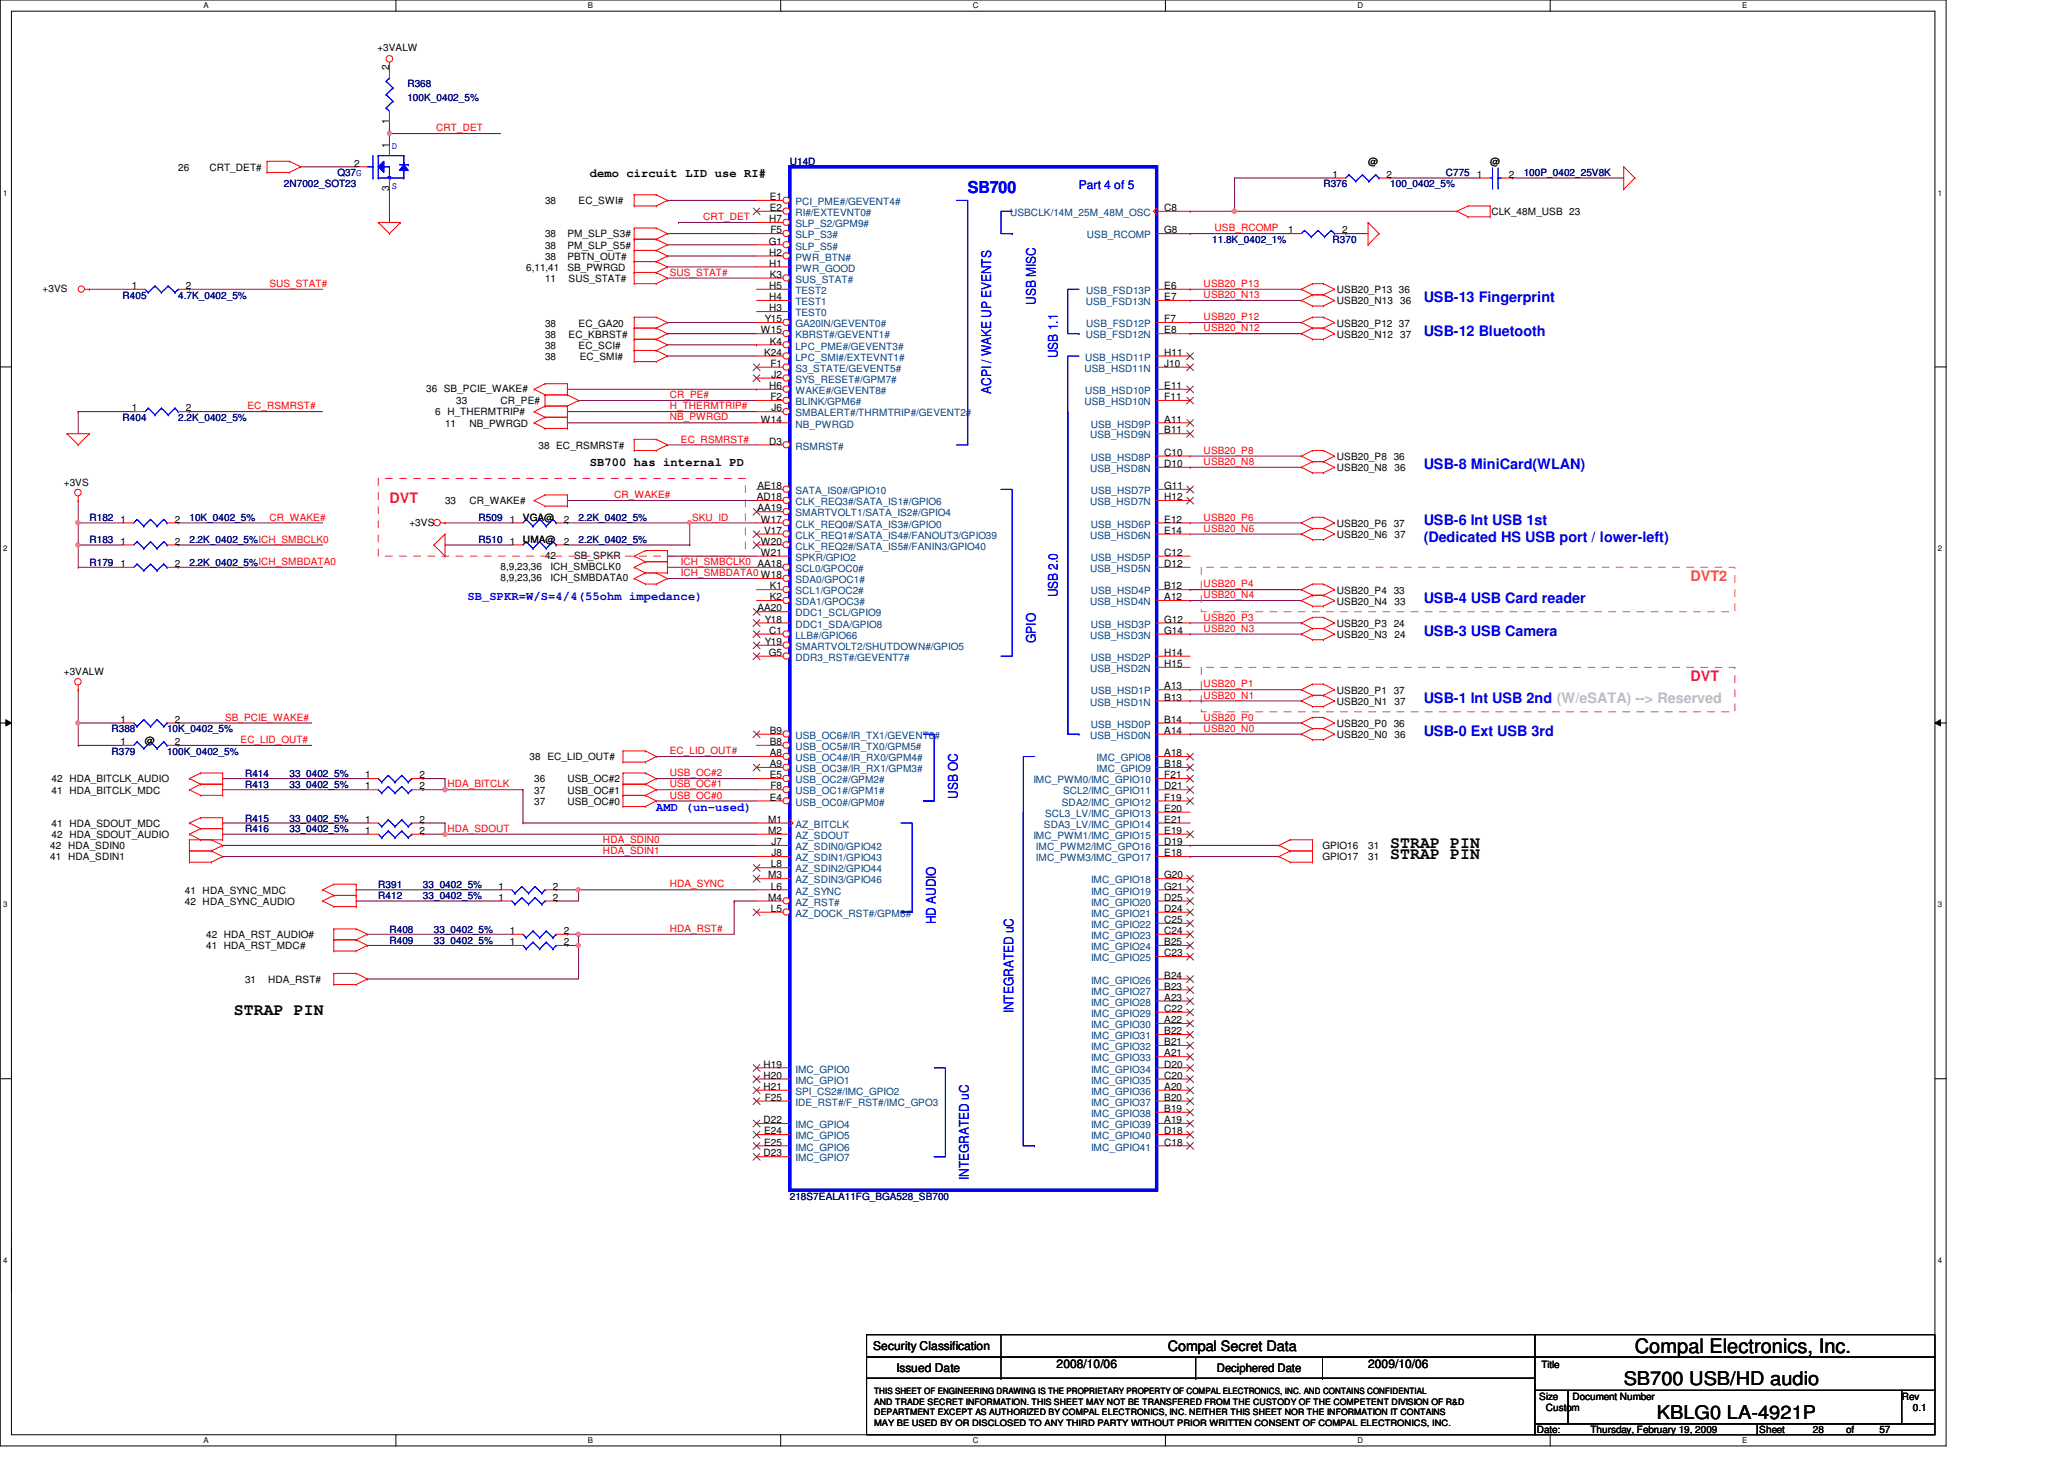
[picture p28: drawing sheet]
<svg xmlns="http://www.w3.org/2000/svg" width="297mm" height="210mm" viewBox="0 0 297 210" stroke-linecap="round" stroke-linejoin="round" font-family="sans-serif">
<defs><g id="words">
<text font-size="2.9" x="235.3" y="194.6">Compal Electronics, Inc.</text>
<g font-size="2.7">
<text x="233.7" y="199.3">SB700 USB/HD audio</text>
<text x="238.5" y="204.1">KBLG0 LA-4921P</text>
</g>
<text font-size="2.4" fill="#00f" x="139.3" y="27.8">SB700</text>
<g font-size="2.4">
<text x="200.1" y="123.6">STRAP PIN</text>
<text x="200.1" y="122">STRAP PIN</text>
<text x="33.7" y="146">STRAP PIN</text>
</g>
<g font-size="2.1" fill="#00f">
<text x="204.9" y="43.5">USB-13 Fingerprint</text>
<text x="204.9" y="48.3">USB-12 Bluetooth</text>
<text x="204.9" y="67.5">USB-8 MiniCard(WLAN)</text>
<text x="204.9" y="75.5">USB-6 Int USB 1st</text>
<text x="204.9" y="78">(Dedicated HS USB port / lower-left)</text>
<text x="204.9" y="86.7">USB-4 USB Card reader</text>
<text x="204.9" y="91.5">USB-3 USB Camera</text>
<text x="204.9" y="101.1">USB-1 Int USB 2nd (W/eSATA) --&gt; Reserved</text>
<text x="204.9" y="105.9">USB-0 Ext USB 3rd</text>
</g>
<g font-size="2.1" fill="#ff0080">
<text x="56" y="72.3">DVT</text>
<text x="243.3" y="97.9">DVT</text>
</g>
<text font-size="2.1" fill="#ff8000" x="243.3" y="83.5">DVT2</text>
<text font-size="2.1" x="168.1" y="194.4">Compal Secret Data</text>
<g font-size="1.9" fill="#00f">
<text x="149.1" y="43.9" transform="rotate(-90 149.1 43.9)">USB MISC</text>
<text x="152.2" y="51.5" transform="rotate(-90 152.2 51.5)">USB 1.1</text>
<text x="142.7" y="56.6" transform="rotate(-90 142.7 56.6)">ACPI / WAKE UP EVENTS</text>
<text x="152.2" y="85.9" transform="rotate(-90 152.2 85.9)">USB 2.0</text>
<text x="149.1" y="92.5" transform="rotate(-90 149.1 92.5)">GPIO</text>
<text x="137.8" y="114.9" transform="rotate(-90 137.8 114.9)">USB OC</text>
<text x="134.7" y="133" transform="rotate(-90 134.7 133)">HD AUDIO</text>
<text x="145.8" y="145.8" transform="rotate(-90 145.8 145.8)">INTEGRATED uC</text>
<text x="139.4" y="169.8" transform="rotate(-90 139.4 169.8)">INTEGRATED uC</text>
</g>
<g font-size="1.7">
<text x="84.9" y="25.5">demo circuit LID use RI#</text>
<text x="84.9" y="67.1">SB700 has internal PD</text>
<text x="125.7" y="194.3">Security Classification</text>
<text x="129" y="197.3">Issued Date</text>
<text x="152.1" y="196.8">2008/10/06</text>
<text x="175.1" y="197.4">Deciphered Date</text>
<text x="196.9" y="196.8">2009/10/06</text>
</g>
<g font-size="1.7" fill="#00f">
<text x="155.3" y="27.2">Part 4 of 5</text>
<text x="67.3" y="86.3">SB_SPKR=W/S=4/4(55ohm impedance)</text>
<text x="94.4" y="116.7">AMD (un-used)</text>
</g>
<g font-size="1.4">
<text x="54.3" y="7.3">+3VALW</text>
<text x="56" y="10.1" transform="rotate(-90 56 10.1)">2</text>
<text x="56" y="17.9" transform="rotate(-90 56 17.9)">1</text>
<text x="51" y="24">2</text>
<text x="56" y="21.3" transform="rotate(-90 56 21.3)">1</text>
<text x="196.9" y="23.7">@</text>
<text x="214.5" y="23.7">@</text>
<text x="25.7" y="24.6">26</text>
<text x="30.1" y="24.6">CRT_DET#</text>
<text x="56" y="27.5" transform="rotate(-90 56 27.5)">3</text>
<text x="78.4" y="29.4">38</text>
<text x="83.3" y="29.4">EC_SWI#</text>
<text x="110.8" y="28.8">E1</text>
<text x="191.8" y="25.6">1</text>
<text x="199.6" y="25.6">2</text>
<text x="212.6" y="25.6">1</text>
<text x="217.2" y="25.6">2</text>
<text x="78.4" y="34.2">38</text>
<text x="78.4" y="35.8">38</text>
<text x="81.7" y="34.2">PM_SLP_S3#</text>
<text x="81.7" y="35.8">PM_SLP_S5#</text>
<text x="110.7" y="35.2">G1</text>
<text x="110.7" y="32">H7</text>
<text x="110.8" y="30.4">E2</text>
<text x="110.9" y="33.6">F5</text>
<text x="167.6" y="30.4">C8</text>
<text x="167.6" y="33.6">G8</text>
<text x="185.4" y="33.6">1</text>
<text x="193.2" y="33.6">2</text>
<text x="214.6" y="31">CLK_48M_USB 23</text>
<text x="6.1" y="42">+3VS</text>
<text x="19" y="41.6">1</text>
<text x="26.8" y="41.6">2</text>
<text x="75.7" y="39">6,11,41</text>
<text x="78.4" y="40.6">11</text>
<text x="78.4" y="37.4">38</text>
<text x="81.7" y="37.4">PBTN_OUT#</text>
<text x="81.7" y="39">SB_PWRGD</text>
<text x="81.8" y="40.6">SUS_STAT#</text>
<text x="110.7" y="36.8">H2</text>
<text x="110.7" y="38.4">H1</text>
<text x="110.7" y="41.6">H5</text>
<text x="110.8" y="40">K3</text>
<text x="167.6" y="41.6">E6</text>
<text x="78.4" y="47">38</text>
<text x="83.3" y="47">EC_GA20</text>
<text x="109.5" y="48">W15</text>
<text x="110.1" y="46.4">Y15</text>
<text x="110.7" y="43.2">H4</text>
<text x="110.7" y="44.8">H3</text>
<text x="167.6" y="43.2">E7</text>
<text x="167.6" y="46.4">F7</text>
<text x="167.6" y="48">E8</text>
<text x="192.4" y="47">USB20_P12 37</text>
<text x="192.4" y="43.8">USB20_N13</text>
<text x="192.4" y="42.2">USB20_P13 36</text>
<text x="201.5" y="43.8">36</text>
<text x="78.4" y="50.2">38</text>
<text x="78.4" y="48.6">38</text>
<text x="78.4" y="51.8">38</text>
<text x="81.8" y="48.6">EC_KBRST#</text>
<text x="83.3" y="50.2">EC_SCI#</text>
<text x="83.4" y="51.8">EC_SMI#</text>
<text x="110" y="51.2">K24</text>
<text x="110.8" y="49.6">K4</text>
<text x="110.9" y="52.8">F1</text>
<text x="167.6" y="51.2">H11</text>
<text x="167.6" y="52.8">J10</text>
<text x="192.4" y="48.6">USB20_N12</text>
<text x="201.5" y="48.6">37</text>
<text x="19" y="59.2">1</text>
<text x="26.8" y="59.2">2</text>
<text x="61.3" y="56.4">36 SB_PCIE_WAKE#</text>
<text x="62.6" y="59.8">6 H_THERMTRIP#</text>
<text x="65.7" y="58.2">33</text>
<text x="72" y="58.2">CR_PE#</text>
<text x="110.7" y="56">H6</text>
<text x="110.9" y="57.6">F2</text>
<text x="111" y="59.2">J6</text>
<text x="111" y="54.4">J2</text>
<text x="167.6" y="56">E11</text>
<text x="167.6" y="57.6">F11</text>
<text x="64" y="61.4">11</text>
<text x="67.6" y="61.4">NB_PWRGD</text>
<text x="77.5" y="64.6">38 EC_RSMRST#</text>
<text x="109.5" y="60.8">W14</text>
<text x="110.7" y="64">D3</text>
<text x="167.6" y="60.8">A11</text>
<text x="167.6" y="62.4">B11</text>
<text x="167.6" y="65.6">C10</text>
<text x="9.2" y="69.8">+3VS</text>
<text x="108.9" y="72">AD18</text>
<text x="109" y="70.4">AE18</text>
<text x="167.6" y="70.4">G11</text>
<text x="167.6" y="72">H12</text>
<text x="167.6" y="67.2">D10</text>
<text x="192.4" y="66.2">USB20_P8 36</text>
<text x="192.4" y="67.8">USB20_N8</text>
<text x="200.7" y="67.8">36</text>
<text x="17.4" y="75.2">1</text>
<text x="25.1" y="75.2">2</text>
<text x="58.9" y="75.6">+3VS</text>
<text x="64" y="72.6">33</text>
<text x="67.6" y="72.6">CR_WAKE#</text>
<text x="73.4" y="75.2">1</text>
<text x="75.3" y="75">VGA@</text>
<text x="81.1" y="75.2">2</text>
<text x="109" y="73.6">AA19</text>
<text x="109.5" y="75.2">W17</text>
<text x="110" y="76.8">V17</text>
<text x="167.6" y="75.2">E12</text>
<text x="167.6" y="76.8">E14</text>
<text x="192.4" y="77.4">USB20_N6</text>
<text x="192.4" y="75.8">USB20_P6 37</text>
<text x="200.7" y="77.4">37</text>
<text x="17.4" y="81.6">1</text>
<text x="17.4" y="78.4">1</text>
<text x="25.1" y="81.6">2</text>
<text x="25.1" y="78.4">2</text>
<text x="72" y="83.6">8,9,23,36</text>
<text x="72" y="82">8,9,23,36</text>
<text x="73.4" y="78.4">1</text>
<text x="75.3" y="78.2">UMA@</text>
<text x="78.4" y="80.4">42</text>
<text x="79.2" y="83.6">ICH_SMBDATA0</text>
<text x="79.2" y="82">ICH_SMBCLK0</text>
<text x="81.1" y="78.4">2</text>
<text x="82.6" y="80.4">SB_SPKR</text>
<text x="109.5" y="80">W21</text>
<text x="109.5" y="78.4">W20</text>
<text x="167.6" y="80">C12</text>
<text x="167.6" y="81.6">D12</text>
<text x="109" y="88">AA20</text>
<text x="110.1" y="89.6">Y18</text>
<text x="110.8" y="84.8">K1</text>
<text x="110.8" y="86.4">K2</text>
<text x="167.6" y="84.8">B12</text>
<text x="167.6" y="86.4">A12</text>
<text x="167.6" y="89.6">G12</text>
<text x="192.4" y="87">USB20_N4</text>
<text x="192.4" y="85.4">USB20_P4 33</text>
<text x="200.7" y="87">33</text>
<text x="110.1" y="92.8">Y19</text>
<text x="110.7" y="94.4">G5</text>
<text x="110.7" y="91.2">C1</text>
<text x="167.6" y="91.2">G14</text>
<text x="167.6" y="94.4">H14</text>
<text x="167.6" y="96">H15</text>
<text x="192.4" y="91.8">USB20_N3</text>
<text x="192.4" y="90.2">USB20_P3 24</text>
<text x="200.7" y="91.8">24</text>
<text x="9.2" y="97.1">+3VALW</text>
<text x="167.6" y="99.2">A13</text>
<text x="167.6" y="100.8">B13</text>
<text x="192.4" y="99.8">USB20_P1 37</text>
<text x="192.4" y="101.4">USB20_N1</text>
<text x="200.7" y="101.4">37</text>
<text x="17.4" y="107.2">1</text>
<text x="17.4" y="104">1</text>
<text x="20.9" y="107">@</text>
<text x="25.1" y="107.2">2</text>
<text x="25.1" y="104">2</text>
<text x="110.8" y="105.6">B9</text>
<text x="110.8" y="107.2">B8</text>
<text x="167.6" y="104">B14</text>
<text x="167.6" y="105.6">A14</text>
<text x="192.4" y="106.2">USB20_N0</text>
<text x="192.4" y="104.6">USB20_P0 36</text>
<text x="200.7" y="106.2">36</text>
<text x="7.4" y="112.6">42 HDA_BITCLK_AUDIO</text>
<text x="52.5" y="112">1</text>
<text x="52.5" y="113.6">1</text>
<text x="60.4" y="112">2</text>
<text x="60.4" y="113.6">2</text>
<text x="76.2" y="109.4">38 EC_LID_OUT#</text>
<text x="76.9" y="112.6">36</text>
<text x="81.7" y="112.6">USB_OC#2</text>
<text x="110.8" y="108.8">A8</text>
<text x="110.8" y="110.4">A9</text>
<text x="110.8" y="112">E5</text>
<text x="110.9" y="113.6">F8</text>
<text x="167.6" y="110.4">B18</text>
<text x="167.6" y="112">F21</text>
<text x="167.6" y="113.6">D21</text>
<text x="167.6" y="108.8">A18</text>
<text x="7.4" y="119">41 HDA_SDOUT_MDC</text>
<text x="7.4" y="114.2">41 HDA_BITCLK_MDC</text>
<text x="52.5" y="120">1</text>
<text x="52.5" y="118.4">1</text>
<text x="60.4" y="120">2</text>
<text x="60.4" y="118.4">2</text>
<text x="76.9" y="115.8">37</text>
<text x="76.9" y="114.2">37</text>
<text x="81.7" y="115.8">USB_OC#0</text>
<text x="81.7" y="114.2">USB_OC#1</text>
<text x="110.5" y="118.4">M1</text>
<text x="110.5" y="120">M2</text>
<text x="110.8" y="115.2">E4</text>
<text x="167.6" y="115.2">F19</text>
<text x="167.6" y="116.8">E20</text>
<text x="167.6" y="118.4">E21</text>
<text x="167.6" y="120">E19</text>
<text x="7.2" y="122.2">42 HDA_SDIN0</text>
<text x="7.2" y="123.8">41 HDA_SDIN1</text>
<text x="7.4" y="120.6">42 HDA_SDOUT_AUDIO</text>
<text x="111" y="124.8">L8</text>
<text x="111" y="123.2">J8</text>
<text x="111" y="121.6">J7</text>
<text x="167.6" y="121.6">D19</text>
<text x="167.6" y="123.2">E18</text>
<text x="190.3" y="122.2">GPIO16</text>
<text x="190.3" y="123.8">GPIO17</text>
<text x="196.9" y="122.2">31</text>
<text x="196.9" y="123.8">31</text>
<text x="26.6" y="128.6">41 HDA_SYNC_MDC</text>
<text x="26.6" y="130.2">42 HDA_SYNC_AUDIO</text>
<text x="71.8" y="128">1</text>
<text x="71.8" y="129.6">1</text>
<text x="79.5" y="128">2</text>
<text x="79.5" y="129.6">2</text>
<text x="110.5" y="126.4">M3</text>
<text x="110.5" y="129.6">M4</text>
<text x="111" y="128">L6</text>
<text x="111" y="131.2">L5</text>
<text x="167.6" y="126.4">G20</text>
<text x="167.6" y="128">G21</text>
<text x="167.6" y="129.6">D25</text>
<text x="167.6" y="131.2">D24</text>
<text x="29.7" y="135">42 HDA_RST_AUDIO#</text>
<text x="29.7" y="136.6">41 HDA_RST_MDC#</text>
<text x="73.4" y="134.4">1</text>
<text x="73.4" y="136">1</text>
<text x="81.1" y="134.4">2</text>
<text x="81.1" y="136">2</text>
<text x="167.6" y="132.8">C25</text>
<text x="167.6" y="134.4">C24</text>
<text x="167.6" y="136">B25</text>
<text x="167.6" y="137.6">C23</text>
<text x="35.3" y="141.4">31</text>
<text x="38.6" y="141.4">HDA_RST#</text>
<text x="167.6" y="140.8">B24</text>
<text x="167.6" y="142.4">B23</text>
<text x="167.6" y="144">A23</text>
<text x="167.6" y="145.6">C22</text>
<text x="167.6" y="147.2">A22</text>
<text x="167.6" y="148.8">B22</text>
<text x="109.9" y="153.6">H19</text>
<text x="109.9" y="155.2">H20</text>
<text x="167.6" y="150.4">B21</text>
<text x="167.6" y="152">A21</text>
<text x="167.6" y="153.6">D20</text>
<text x="167.6" y="155.2">C20</text>
<text x="109.9" y="156.8">H21</text>
<text x="109.9" y="161.6">D22</text>
<text x="110.1" y="158.4">F25</text>
<text x="167.6" y="156.8">A20</text>
<text x="167.6" y="158.4">B20</text>
<text x="167.6" y="160">B19</text>
<text x="167.6" y="161.6">A19</text>
<text x="109.9" y="166.4">D23</text>
<text x="110" y="163.2">E24</text>
<text x="110" y="164.8">E25</text>
<text x="167.6" y="163.2">D18</text>
<text x="167.6" y="164.8">C18</text>
<text x="221.8" y="196.8">Title</text>
<text x="221.5" y="201.4">Size</text>
<text x="222.5" y="203">Custom</text>
<text x="226.3" y="201.4">Document Number</text>
<text x="273.7" y="201.4">Rev</text>
<text x="275.3" y="203">0.1</text>
<text x="221.2" y="206.2">Date:</text>
<text x="228.9" y="206.2">Thursday, February 19, 2009</text>
<text x="253.2" y="206.2">Sheet</text>
<text x="260.9" y="206.2">28</text>
<text x="265.7" y="206.2">of</text>
<text x="270.5" y="206.2">57</text>
</g>
<g font-size="1.4" fill="#000080">
<text x="58.6" y="12.6">R368</text>
<text x="58.6" y="14.5">100K_0402_5%</text>
<text x="113.7" y="23.7">U14D</text>
<text x="40.8" y="27">2N7002_SOT23</text>
<text x="48.6" y="25.4">Q37G</text>
<text x="190.5" y="27">R376</text>
<text x="200.1" y="27">100_0402_5%</text>
<text x="208.1" y="25.4">C775</text>
<text x="219.3" y="25.4">100P_0402_25V8K</text>
<text x="174.5" y="35">11.8K_0402_1%</text>
<text x="191.8" y="35">R370</text>
<text x="17.6" y="43">R405</text>
<text x="25.7" y="43">4.7K_0402_5%</text>
<text x="17.6" y="60.6">R404</text>
<text x="25.7" y="60.6">2.2K_0402_5%</text>
<text x="12.9" y="75">R182</text>
<text x="27.3" y="75">10K_0402_5%</text>
<text x="68.9" y="75">R509</text>
<text x="83.3" y="75">2.2K_0402_5%</text>
<text x="12.9" y="81.4">R179</text>
<text x="12.9" y="78.2">R183</text>
<text x="27.3" y="81.4">2.2K_0402_5%ICH_SMBDATA0</text>
<text x="27.3" y="78.2">2.2K_0402_5%ICH_SMBCLK0</text>
<text x="68.9" y="78.2">R510</text>
<text x="83.3" y="78.2">2.2K_0402_5%</text>
<text x="16" y="105.4">R388</text>
<text x="24" y="105.4">10K_0402_5%</text>
<text x="16" y="108.6">R379</text>
<text x="24" y="108.6">100K_0402_5%</text>
<text x="35.3" y="111.8">R414</text>
<text x="35.3" y="113.4">R413</text>
<text x="41.7" y="111.8">33_0402_5%</text>
<text x="41.7" y="113.4">33_0402_5%</text>
<text x="35.3" y="119.8">R416</text>
<text x="35.3" y="118.2">R415</text>
<text x="41.7" y="119.8">33_0402_5%</text>
<text x="41.7" y="118.2">33_0402_5%</text>
<text x="54.4" y="127.8">R391</text>
<text x="54.4" y="129.4">R412</text>
<text x="60.9" y="127.8">33_0402_5%</text>
<text x="60.9" y="129.4">33_0402_5%</text>
<text x="56" y="134.2">R408</text>
<text x="56" y="135.8">R409</text>
<text x="62.4" y="134.2">33_0402_5%</text>
<text x="62.4" y="135.8">33_0402_5%</text>
<text x="113.7" y="172.6">218S7EALA11FG_BGA528_SB700</text>
</g>
<g font-size="1.4" fill="#00f">
<text x="56.4" y="21.5">D</text>
<text x="56.4" y="27.1">S</text>
</g>
<g font-size="1.4" fill="#f00">
<text x="62.8" y="18.9">CRT_DET</text>
<text x="101.2" y="31.7">CRT_DET</text>
<text x="174.8" y="33.3">USB_RCOMP</text>
<text x="38.8" y="41.3">SUS_STAT#</text>
<text x="96.4" y="39.7">SUS_STAT#</text>
<text x="173.2" y="41.3">USB20_P13</text>
<text x="173.2" y="47.7">USB20_N12</text>
<text x="173.2" y="46.1">USB20_P12</text>
<text x="173.2" y="42.9">USB20_N13</text>
<text x="35.6" y="58.9">EC_RSMRST#</text>
<text x="96.4" y="58.9">H_THERMTRIP#</text>
<text x="96.4" y="57.3">CR_PE#</text>
<text x="96.4" y="60.5">NB_PWRGD</text>
<text x="98" y="63.7">EC_RSMRST#</text>
<text x="173.2" y="65.3">USB20_P8</text>
<text x="88.4" y="71.7">CR_WAKE#</text>
<text x="173.2" y="66.9">USB20_N8</text>
<text x="38.8" y="74.9">CR_WAKE#</text>
<text x="99.6" y="74.9">SKU_ID</text>
<text x="173.2" y="76.5">USB20_N6</text>
<text x="173.2" y="74.9">USB20_P6</text>
<text x="98" y="82.9">ICH_SMBDATA0 W18</text>
<text x="98" y="81.3">ICH_SMBCLK0 AA18</text>
<text x="173.2" y="89.3">USB20_P3</text>
<text x="173.2" y="86.1">USB20_N4</text>
<text x="173.2" y="84.5">USB20_P4</text>
<text x="173.2" y="90.9">USB20_N3</text>
<text x="173.2" y="98.9">USB20_P1</text>
<text x="173.2" y="100.5">USB20_N1</text>
<text x="32.4" y="103.7">SB_PCIE_WAKE#</text>
<text x="34.6" y="106.9">EC_LID_OUT#</text>
<text x="173.2" y="105.3">USB20_N0</text>
<text x="173.2" y="103.7">USB20_P0</text>
<text x="64.4" y="113.3">HDA_BITCLK</text>
<text x="96.4" y="111.7">USB_OC#2</text>
<text x="96.4" y="108.5">EC_LID_OUT#</text>
<text x="96.4" y="113.3">USB_OC#1</text>
<text x="64.4" y="119.7">HDA_SDOUT</text>
<text x="96.4" y="114.9">USB_OC#0</text>
<text x="86.8" y="122.9">HDA_SDIN1</text>
<text x="86.8" y="121.3">HDA_SDIN0</text>
<text x="96.4" y="127.7">HDA_SYNC</text>
<text x="96.4" y="134.1">HDA_RST#</text>
</g>
<g font-size="1.4" fill="#004080">
<text x="114.5" y="29.5">PCI_PME#/GEVENT4#</text>
<text x="114.5" y="31.1">RI#/EXTEVNT0#</text>
<text x="114.5" y="34.3">SLP_S3#</text>
<text x="114.5" y="35.9">SLP_S5#</text>
<text x="114.5" y="32.7">SLP_S2/GPM9#</text>
<text x="145.4" y="31.1">USBCLK/14M_25M_48M_OSC</text>
<text x="156.4" y="34.3">USB_RCOMP</text>
<text x="114.5" y="37.5">PWR_BTN#</text>
<text x="114.5" y="39.1">PWR_GOOD</text>
<text x="114.5" y="40.7">SUS_STAT#</text>
<text x="114.5" y="43.9">TEST1</text>
<text x="114.5" y="45.5">TEST0</text>
<text x="114.5" y="47.1">GA20IN/GEVENT0#</text>
<text x="114.5" y="42.3">TEST2</text>
<text x="156.2" y="43.9">USB_FSD13N</text>
<text x="156.3" y="42.3">USB_FSD13P</text>
<text x="156.3" y="47.1">USB_FSD12P</text>
<text x="114.5" y="48.7">KBRST#/GEVENT1#</text>
<text x="114.5" y="50.3">LPC_PME#/GEVENT3#</text>
<text x="114.5" y="51.9">LPC_SMI#/EXTEVNT1#</text>
<text x="114.5" y="53.5">S3_STATE/GEVENT5#</text>
<text x="156.1" y="53.5">USB_HSD11N</text>
<text x="156.2" y="51.9">USB_HSD11P</text>
<text x="156.2" y="48.7">USB_FSD12N</text>
<text x="114.5" y="59.9">SMBALERT#/THRMTRIP#/GEVENT2#</text>
<text x="114.5" y="55.1">SYS_RESET#/GPM7#</text>
<text x="114.5" y="56.7">WAKE#/GEVENT8#</text>
<text x="114.5" y="58.3">BLINK/GPM6#</text>
<text x="156.1" y="58.3">USB_HSD10N</text>
<text x="156.2" y="56.7">USB_HSD10P</text>
<text x="114.5" y="64.7">RSMRST#</text>
<text x="114.5" y="61.5">NB_PWRGD</text>
<text x="156.9" y="63.1">USB_HSD9N</text>
<text x="157" y="61.5">USB_HSD9P</text>
<text x="114.5" y="71.1">SATA_IS0#/GPIO10</text>
<text x="156.9" y="67.9">USB_HSD8N</text>
<text x="157" y="71.1">USB_HSD7P</text>
<text x="157" y="66.3">USB_HSD8P</text>
<text x="114.5" y="72.7">CLK_REQ3#/SATA_IS1#/GPIO6</text>
<text x="114.5" y="74.3">SMARTVOLT1/SATA_IS2#/GPIO4</text>
<text x="114.5" y="75.9">CLK_REQ0#/SATA_IS3#/GPIO0</text>
<text x="114.5" y="77.5">CLK_REQ1#/SATA_IS4#/FANOUT3/GPIO39</text>
<text x="156.9" y="72.7">USB_HSD7N</text>
<text x="156.9" y="77.5">USB_HSD6N</text>
<text x="157" y="75.9">USB_HSD6P</text>
<text x="114.5" y="80.7">SPKR/GPIO2</text>
<text x="114.5" y="82.3">SCL0/GPOC0#</text>
<text x="114.5" y="83.9">SDA0/GPOC1#</text>
<text x="114.5" y="79.1">CLK_REQ2#/SATA_IS5#/FANIN3/GPIO40</text>
<text x="156.9" y="82.3">USB_HSD5N</text>
<text x="157" y="80.7">USB_HSD5P</text>
<text x="114.5" y="88.7">DDC1_SCL/GPIO9</text>
<text x="114.5" y="85.5">SCL1/GPOC2#</text>
<text x="114.5" y="87.1">SDA1/GPOC3#</text>
<text x="156.9" y="87.1">USB_HSD4N</text>
<text x="157" y="85.5">USB_HSD4P</text>
<text x="114.5" y="95.1">DDR3_RST#/GEVENT7#</text>
<text x="114.5" y="93.5">SMARTVOLT2/SHUTDOWN#/GPIO5</text>
<text x="114.5" y="90.3">DDC1_SDA/GPIO8</text>
<text x="114.5" y="91.9">LLB#/GPIO66</text>
<text x="156.9" y="91.9">USB_HSD3N</text>
<text x="157" y="90.3">USB_HSD3P</text>
<text x="157" y="95.1">USB_HSD2P</text>
<text x="156.9" y="96.7">USB_HSD2N</text>
<text x="156.9" y="101.5">USB_HSD1N</text>
<text x="157" y="99.9">USB_HSD1P</text>
<text x="114.5" y="106.3">USB_OC6#/IR_TX1/GEVENT6#</text>
<text x="114.5" y="107.9">USB_OC5#/IR_TX0/GPM5#</text>
<text x="156.9" y="106.3">USB_HSD0N</text>
<text x="157" y="104.7">USB_HSD0P</text>
<text x="114.5" y="109.5">USB_OC4#/IR_RX0/GPM4#</text>
<text x="114.5" y="111.1">USB_OC3#/IR_RX1/GPM3#</text>
<text x="114.5" y="112.7">USB_OC2#/GPM2#</text>
<text x="148.7" y="112.7">IMC_PWM0/IMC_GPIO10</text>
<text x="157.8" y="111.1">IMC_GPIO9</text>
<text x="157.8" y="109.5">IMC_GPIO8</text>
<text x="114.5" y="114.3">USB_OC1#/GPM1#</text>
<text x="114.5" y="115.9">USB_OC0#/GPM0#</text>
<text x="114.5" y="119.1">AZ_BITCLK</text>
<text x="150.2" y="119.1">SDA3_LV/IMC_GPIO14</text>
<text x="150.4" y="117.5">SCL3_LV/IMC_GPIO13</text>
<text x="152.8" y="115.9">SDA2/IMC_GPIO12</text>
<text x="153" y="114.3">SCL2/IMC_GPIO11</text>
<text x="114.5" y="120.7">AZ_SDOUT</text>
<text x="114.5" y="125.5">AZ_SDIN2/GPIO44</text>
<text x="114.5" y="123.9">AZ_SDIN1/GPIO43</text>
<text x="114.5" y="122.3">AZ_SDIN0/GPIO42</text>
<text x="148.7" y="120.7">IMC_PWM1/IMC_GPIO15</text>
<text x="149.1" y="122.3">IMC_PWM2/IMC_GPO16</text>
<text x="149.1" y="123.9">IMC_PWM3/IMC_GPO17</text>
<text x="114.5" y="127.1">AZ_SDIN3/GPIO46</text>
<text x="114.5" y="128.7">AZ_SYNC</text>
<text x="114.5" y="130.3">AZ_RST#</text>
<text x="114.5" y="131.9">AZ_DOCK_RST#/GPM8#</text>
<text x="157" y="127.1">IMC_GPIO18</text>
<text x="157" y="128.7">IMC_GPIO19</text>
<text x="157" y="130.3">IMC_GPIO20</text>
<text x="157" y="131.9">IMC_GPIO21</text>
<text x="157" y="133.5">IMC_GPIO22</text>
<text x="157" y="135.1">IMC_GPIO23</text>
<text x="157" y="136.7">IMC_GPIO24</text>
<text x="157" y="138.3">IMC_GPIO25</text>
<text x="157" y="141.5">IMC_GPIO26</text>
<text x="157" y="143.1">IMC_GPIO27</text>
<text x="157" y="144.7">IMC_GPIO28</text>
<text x="157" y="146.3">IMC_GPIO29</text>
<text x="157" y="147.9">IMC_GPIO30</text>
<text x="157" y="149.5">IMC_GPIO31</text>
<text x="114.5" y="154.3">IMC_GPIO0</text>
<text x="114.5" y="155.9">IMC_GPIO1</text>
<text x="157" y="151.1">IMC_GPIO32</text>
<text x="157" y="152.7">IMC_GPIO33</text>
<text x="157" y="154.3">IMC_GPIO34</text>
<text x="157" y="155.9">IMC_GPIO35</text>
<text x="114.5" y="157.5">SPI_CS2#/IMC_GPIO2</text>
<text x="114.5" y="159.1">IDE_RST#/F_RST#/IMC_GPO3</text>
<text x="157" y="157.5">IMC_GPIO36</text>
<text x="157" y="159.1">IMC_GPIO37</text>
<text x="157" y="160.7">IMC_GPIO38</text>
<text x="114.5" y="162.3">IMC_GPIO4</text>
<text x="114.5" y="163.9">IMC_GPIO5</text>
<text x="114.5" y="165.5">IMC_GPIO6</text>
<text x="114.5" y="167.1">IMC_GPIO7</text>
<text x="157" y="162.3">IMC_GPIO39</text>
<text x="157" y="163.9">IMC_GPIO40</text>
<text x="157" y="165.5">IMC_GPIO41</text>
</g>
<g font-size="1.3">
<text x="125.8" y="203.6">DEPARTMENT EXCEPT AS AUTHORIZED BY COMPAL ELECTRONICS, INC. NEITHER THIS SHEET NOR THE INFORMATION IT CONTAINS</text>
<text x="125.8" y="200.6">THIS SHEET OF ENGINEERING DRAWING IS THE PROPRIETARY PROPERTY OF COMPAL ELECTRONICS, INC. AND CONTAINS CONFIDENTIAL</text>
<text x="125.8" y="202.1">AND TRADE SECRET INFORMATION. THIS SHEET MAY NOT BE TRANSFERED FROM THE CUSTODY OF THE COMPETENT DIVISION OF R&amp;D</text>
<text x="125.8" y="205.1">MAY BE USED BY OR DISCLOSED TO ANY THIRD PARTY WITHOUT PRIOR WRITTEN CONSENT OF COMPAL ELECTRONICS, INC.</text>
</g>
<g font-size="1.1">
<text x="29.3" y="1.1">A</text>
<text x="84.6" y="1.1">B</text>
<text x="140" y="1.1">C</text>
<text x="195.4" y="1.1">D</text>
<text x="250.7" y="1.1">E</text>
<text x=".5" y="28.2">1</text>
<text x="278.9" y="28.2">1</text>
<text x=".5" y="79.3">2</text>
<text x="278.9" y="79.3">2</text>
<text x=".5" y="130.6">3</text>
<text x="278.9" y="130.6">3</text>
<text x=".5" y="181.7">4</text>
<text x="278.9" y="181.7">4</text>
<text x="29.3" y="207.6">A</text>
<text x="84.6" y="207.6">B</text>
<text x="140" y="207.6">C</text>
<text x="195.4" y="207.6">D</text>
<text x="250.7" y="207.6">E</text>
</g>
</g></defs>
<path d="M0 0h280.1v208h-280.1zM1.6 1.6h276.9v204.8h-276.9z" fill="none" stroke="#000" stroke-width=".14"/>
<g fill="#fff">
<path d="M29.3 .2h.7v1.2h-.7z"/>
<path d="M29.3 206.6h.7v1.2h-.7z"/>
</g>
<path d="M57 0v1.6M57 206.4v1.6" fill="none" stroke="#000" stroke-width=".14"/>
<g fill="#fff">
<path d="M84.6 .2h.7v1.2h-.7z"/>
<path d="M84.6 206.6h.7v1.2h-.7z"/>
</g>
<path d="M112.3 0v1.6M112.3 206.4v1.6" fill="none" stroke="#000" stroke-width=".14"/>
<g fill="#fff">
<path d="M140 .2h.8v1.2h-.8z"/>
<path d="M140 206.6h.8v1.2h-.8z"/>
</g>
<path d="M167.7 0v1.6M167.7 206.4v1.6" fill="none" stroke="#000" stroke-width=".14"/>
<g fill="#fff">
<path d="M195.4 .2h.7v1.2h-.7z"/>
<path d="M195.4 206.6h.7v1.2h-.7z"/>
</g>
<path d="M223.1 0v1.6M223.1 206.4v1.6" fill="none" stroke="#000" stroke-width=".14"/>
<g fill="#fff">
<path d="M250.7 .2h.8v1.2h-.8z"/>
<path d="M250.7 206.6h.8v1.2h-.8z"/>
<path d="M.5 27.2h.6v1.2h-.6z"/>
<path d="M278.9 27.2h.6v1.2h-.6z"/>
<path d="M.5 78.4h.6v1.1h-.6z"/>
<path d="M278.9 78.4h.6v1.1h-.6z"/>
</g>
<path d="M0 52.8h1.6M278.5 52.8h1.6" fill="none" stroke="#000" stroke-width=".14"/>
<g fill="#fff">
<path d="M.5 129.6h.6v1.2h-.6z"/>
<path d="M278.9 129.6h.6v1.2h-.6z"/>
</g>
<path d="M0 104h1.6M.8 103.5l.8 .5-.8 .4zM278.5 104l.8-.5v.9zM278.5 104h1.6" fill="none" stroke="#000" stroke-width=".14"/>
<path d="M.8 103.5l.8 .5-.8 .4zM278.5 104l.8-.5v.9z" fill="#000"/>
<g fill="#fff">
<path d="M.5 180.8h.6v1.1h-.6z"/>
<path d="M278.9 180.8h.6v1.1h-.6z"/>
</g>
<path d="M0 155.2h1.6M278.5 155.2h1.6" fill="none" stroke="#000" stroke-width=".14"/>
<g fill="none" stroke="#800040" stroke-width=".14">
<path d="M96.1 33.6h.1M96.1 35.2h.1M96.1 36.8h.1M96.1 33.6h12.8M96.1 35.2h12.8M96.1 36.8h12.8M171.3 33.6h.1M171.3 33.6h14.4M177.7 30.4h.1M177.7 30.4h32M193.7 33.6h.1M193.7 33.6h3.2"/>
<path d="M81.7 59.2h.1M81.7 59.2h27.2M96.1 48h.1M96.1 46.4h.1M96.1 51.2h.1M96.1 48h12.8M96.1 46.4h12.8M96.1 51.2h12.8M11.3 78.4h.1M11.3 78.4h6.3M11.3 78.4v3.2M25.7 78.4h.1"/>
<path d="M25.7 78.4h20.7M11.3 81.6h.1M11.3 81.6h6.3M25.7 81.6h.1M25.7 81.6h20.7M96.1 80h.1M96.1 80h12.8M171.3 121.6h.1M171.3 123.2h.1M171.3 121.6h12.8M171.3 123.2h12.8"/>
</g>
<circle cx="11.2" cy="78.4" r=".3" fill="#f0f"/>
<circle cx="11.2" cy="78.4" r=".3" fill="none" stroke="#f0f" stroke-width=".14"/>
<g fill="none" stroke="#800040" stroke-width=".14">
<path d="M96.1 28.8h.1M96.1 38.4h.1M96.1 28.8h12.8M96.1 38.4h12.8M96.1 40h.1M96.1 40h12.8M32 123.2h.1M32 121.6h.1M32 120h.1M32 123.2h76.9M32 121.6h76.9M32 120h20.9"/>
<path d="M64 120h.1M64 120h44.9"/>
</g>
<circle cx="64" cy="120" r=".3" fill="#f0f"/>
<circle cx="64" cy="120" r=".3" fill="none" stroke="#f0f" stroke-width=".14"/>
<path d="M11.3 75.2h.1M11.3 75.2v3.2M32 118.4h.1M32 118.4h20.9M60.9 118.4h.1M60.9 118.4h3.1M64 118.4h.1M64 113.6h.1M64 118.4v1.6h-3.1M64 113.6h11.3M60.9 120h.1" fill="none" stroke="#800040" stroke-width=".14"/>
<circle cx="64" cy="113.6" r=".31" fill="#f0f"/>
<circle cx="64" cy="113.6" r=".31" fill="none" stroke="#f0f" stroke-width=".14"/>
<g fill="none" stroke="#800040" stroke-width=".14">
<path d="M32 113.6h.1M32 112h.1M32 113.6h20.9M32 112h20.9M60.9 112h.1M60.9 113.6h.1M60.9 112h3.1M64 112h.1M64 112v1.6h-3.1M75.3 118.4h.1M75.3 113.6h.1M75.3 118.4h33.6"/>
<path d="M75.3 113.6v4.8M83.3 128h.1M83.3 128h25.6"/>
</g>
<circle cx="83.2" cy="128" r=".3" fill="#f0f"/>
<circle cx="83.2" cy="128" r=".3" fill="none" stroke="#f0f" stroke-width=".14"/>
<g fill="none" stroke="#800040" stroke-width=".14">
<path d="M51.3 128h.1M51.3 129.6h.1M51.3 128h20.7M51.3 129.6h20.7M52.9 134.4h.1M52.9 134.4h20.8M80 129.6h.1M80 128h.1M80 128h3.3M83.3 128h.1M83.3 134.4h.1M83.3 128v1.6h-3.3"/>
<path d="M83.3 134.4h22.4"/>
</g>
<circle cx="83.2" cy="134.4" r=".3" fill="#f0f"/>
<circle cx="83.2" cy="134.4" r=".3" fill="none" stroke="#f0f" stroke-width=".14"/>
<g fill="none" stroke="#800040" stroke-width=".14">
<path d="M96.1 64h.1M96.1 64h12.8M96.1 83.2h.1M96.1 81.6h.1M96.1 83.2h12.8M96.1 81.6h12.8M52.9 136h.1M52.9 136h20.8M81.7 136h.1M81.7 136h1.6M83.3 136h.1M83.3 134.4v6.4h-30.4"/>
<path d="M105.7 129.6h.1M105.7 129.6h3.2M105.7 129.6v4.8M52.9 140.8h.1"/>
</g>
<circle cx="83.2" cy="136" r=".3" fill="#f0f"/>
<circle cx="83.2" cy="136" r=".3" fill="none" stroke="#f0f" stroke-width=".14"/>
<g fill="none" stroke="#800040" stroke-width=".14">
<path d="M177.7 25.6h.1M177.7 25.6v4.8M27.3 41.6h.1M27.3 41.6h19.1M81.7 56h27.2M96.1 49.6h12.8M108.9 49.6h.1M108.9 56h.1M81.7 60.8h.1M81.7 60.8h27.2M171.3 65.6h.1M171.3 67.2h.1"/>
<path d="M171.3 65.6h16M171.3 67.2h16M11.3 99.2h.1M11.3 99.2v4.8M11.3 104h.1M11.3 104h6.3M25.7 104h.1M25.7 104h19.2M94.4 112h.1M94.4 115.2h.1M94.4 112h14.5M94.4 115.2h14.5"/>
<path d="M171.3 105.6h.1M171.3 104h.1M171.3 105.6h16M171.3 104h16"/>
</g>
<circle cx="177.7" cy="30.4" r=".31" fill="#f0f"/>
<circle cx="177.7" cy="30.4" r=".31" fill="none" stroke="#f0f" stroke-width=".14"/>
<g fill="none" stroke="#800040" stroke-width=".14">
<path d="M171.3 30.4h.1M171.3 30.4h6.4M177.7 25.6h.1M177.7 25.6h14.4M200.1 25.6h.1M200.1 25.6h12.8M217.7 25.6h.1M217.7 25.6h16M11.3 75.2h.1M11.3 75.2h6.3M25.7 75.2h.1M25.7 75.2h20.7"/>
<path d="M81.7 72h.1M81.7 72h27.2M81.7 134.4h.1M81.7 134.4h1.6"/>
</g>
<circle cx="11.2" cy="75.2" r=".3" fill="#f0f"/>
<circle cx="11.2" cy="75.2" r=".3" fill="none" stroke="#f0f" stroke-width=".14"/>
<path d="M11.3 107.2h.1M11.3 104h.1M11.3 107.2h6.3M11.3 104v3.2M25.7 107.2h.1M25.7 107.2h19.2M94.4 108.8h.1M94.4 108.8h14.5" fill="none" stroke="#800040" stroke-width=".14"/>
<circle cx="11.2" cy="104" r=".3" fill="#f0f"/>
<circle cx="11.2" cy="104" r=".3" fill="none" stroke="#f0f" stroke-width=".14"/>
<path d="M56 19.2h.1M56 19.2h16M97.7 32h.1M97.7 32h11.2M11.3 72h.1M11.3 72v3.2M94.4 113.6h.1M94.4 113.6h14.5" fill="none" stroke="#800040" stroke-width=".14"/>
<circle cx="56" cy="19.2" r=".3" fill="#f0f"/>
<circle cx="56" cy="19.2" r=".3" fill="none" stroke="#f0f" stroke-width=".14"/>
<g fill="none" stroke="#800040" stroke-width=".14">
<path d="M56 19.2h.1M56 17.6h.1M56 17.6v3.2M43.3 24h.1M43.3 24h8M56 27.2h.1M56 27.2v4.8M11.3 59.2h.1M11.3 59.2h8M11.3 59.2v3.2M12.9 41.6h.1M12.9 41.6h6.4"/>
<path d="M27.3 59.2h.1M27.3 59.2h19.1M83.3 57.6h.1M83.3 57.6h25.6M171.3 48h.1M171.3 46.4h.1M171.3 43.2h.1M171.3 41.6h.1M171.3 41.6h16M171.3 48h16M171.3 46.4h16M171.3 43.2h16"/>
<path d="M99.3 75.2h.1M99.3 75.2h9.6M171.3 76.8h.1M171.3 75.2h.1M171.3 76.8h16M171.3 75.2h16M171.3 91.2h.1M171.3 89.6h.1M171.3 99.2h.1M171.3 91.2h16M171.3 89.6h16M171.3 99.2h16"/>
<path d="M171.3 100.8h.1M171.3 100.8h16"/>
</g>
<circle cx="99.2" cy="75.2" r=".3" fill="#f0f"/>
<circle cx="99.2" cy="75.2" r=".3" fill="none" stroke="#f0f" stroke-width=".14"/>
<g fill="none" stroke="#800040" stroke-width=".14">
<path d="M64 78.4h.1M64 75.2h.1M64 78.4h9.7M64 75.2h9.7M81.7 75.2h.1M81.7 78.4h17.6M81.7 75.2h17.6M99.3 78.4h.1M99.3 75.2h.1M99.3 75.2v3.2M171.3 86.4h.1M171.3 84.8h.1"/>
<path d="M171.3 86.4h16M171.3 84.8h16"/>
</g>
<g fill="none" stroke="#f00" stroke-width=".14">
<path d="M56 9.6h.1M56 9v.6M38.4 23.2h.1M38.4 24.8h.1M38.4 23.2h3.3M38.4 23.2v1.6M38.4 24.8h3.3M41.7 23.2h.1M41.7 24.8h.1M41.7 23.2l1.6 .8M43.3 24h.1M43.3 24l-1.6 .8"/>
<path d="M54.4 32h.1M54.4 32h3.3M54.4 32l1.6 1.6M56 33.6h.1M57.7 32h.1M57.7 32l-1.7 1.6M91.3 29.6h.1M91.3 28h.1M91.3 39.2h.1M91.3 34.4h.1M91.3 32.8h.1M91.3 36h.1"/>
<path d="M91.3 37.6h.1M91.3 28v1.6M91.3 32.8v8M91.3 29.6h3.1M91.3 28h3.1M91.3 39.2h3.1M91.3 32.8h3.1M91.3 34.4h3.1M91.3 36h3.1M91.3 37.6h3.1M94.4 28h.1M94.4 29.6h.1"/>
<path d="M94.4 39.2h.1M94.4 32.8h.1M94.4 34.4h.1M94.4 36h.1M94.4 37.6h.1M94.4 28l1.7 .8M94.4 39.2l1.7 .8M94.4 32.8l1.7 .8M94.4 34.4l1.7 .8M94.4 36l1.7 .8M94.4 37.6l1.7 .8M96.1 28.8h.1"/>
<path d="M96.1 33.6h.1M96.1 35.2h.1M96.1 36.8h.1M96.1 38.4h.1M96.1 28.8l-1.7 .8M96.1 33.6l-1.7 .8M96.1 35.2l-1.7 .8M96.1 36.8l-1.7 .8M96.1 38.4l-1.7 .8M196.9 35.2h.1M196.9 32h.1M196.9 32v3.2"/>
<path d="M196.9 32l1.6 1.6M198.5 33.6h.1M198.5 33.6l-1.6 1.6M209.7 30.4h.1M209.7 30.4l1.6 .8M211.3 29.6h.1M211.3 31.2h.1M211.3 29.6h3.2M211.3 29.6l-1.6 .8M211.3 31.2h3.2M214.5 31.2h.1M214.5 29.6h.1"/>
<path d="M214.5 29.6v1.6M233.7 27.2h.1M233.7 24h.1M233.7 24v3.2M233.7 24l1.6 1.6M235.3 25.6h.1M235.3 25.6l-1.6 1.6M12.2 41.6h.7M12.9 41.6h.1M76.9 59.2h.1M76.9 56h.1M76.9 59.2l1.5 .8"/>
<path d="M76.9 56l1.5 .8M78.4 58.4h.1M78.4 55.2h.1M78.4 56.8h.1M78.4 58.4l-1.5 .8M78.4 58.4h3.3M78.4 55.2h3.3M78.4 55.2l-1.5 .8M78.4 56.8h3.3M78.4 56.8v1.6M81.7 58.4h.1M81.7 56.8h.1"/>
<path d="M81.7 55.2h.1M81.7 56.8l1.6 .8M81.7 55.2v1.6M81.7 58.4v3.2M83.3 57.6h.1M83.3 57.6l-1.6 .8M91.3 40.8h.1M91.3 48.8h.1M91.3 47.2h.1M91.3 45.6h.1M91.3 52h.1M91.3 50.4h.1"/>
<path d="M91.3 45.6v6.4M91.3 40.8h3.1M91.3 47.2h3.1M91.3 48.8h3.1M91.3 45.6h3.1M91.3 50.4h3.1M91.3 52h3.1M94.4 40.8h.1M94.4 47.2h.1M94.4 48.8h.1M94.4 45.6h.1M94.4 50.4h.1"/>
<path d="M94.4 52h.1M94.4 47.2l1.7 .8M94.4 45.6l1.7 .8M94.4 50.4l1.7 .8M94.4 48.8l1.7 .8M96.1 40h.1M96.1 48h.1M96.1 46.4h.1M96.1 51.2h.1M96.1 49.6h.1M96.1 40l-1.7 .8M96.1 48l-1.7 .8"/>
<path d="M96.1 46.4l-1.7 .8M96.1 51.2l-1.7 .8M96.1 49.6l-1.7 .8M187.3 48h.1M187.3 46.4h.1M187.3 43.2h.1M187.3 41.6h.1M187.3 48l1.6 .8M187.3 46.4l1.6 .8M187.3 43.2l1.6 .8M187.3 41.6l1.6 .8M188.9 47.2h.1"/>
<path d="M188.9 48.8h.1M188.9 45.6h.1M188.9 42.4h.1M188.9 44h.1M188.9 40.8h.1M188.9 40.8h1.6M188.9 47.2h1.6M188.9 48.8h1.6M188.9 45.6h1.6M188.9 47.2l-1.6 .8M188.9 45.6l-1.6 .8M188.9 42.4h1.6"/>
<path d="M188.9 42.4l-1.6 .8M188.9 44h1.6M188.9 40.8l-1.6 .8M190.5 47.2h.1M190.5 48.8h.1M190.5 45.6h.1M190.5 42.4h.1M190.5 44h.1M190.5 40.8h.1M190.5 47.2l1.6 .8M190.5 45.6l1.6 .8M190.5 42.4l1.6 .8"/>
<path d="M190.5 40.8l1.6 .8M192.1 48h.1M192.1 46.4h.1M192.1 43.2h.1M192.1 41.6h.1M192.1 48l-1.6 .8M192.1 46.4l-1.6 .8M192.1 43.2l-1.6 .8M192.1 41.6l-1.6 .8M9.6 62.4h.1M9.6 62.4h3.3M9.6 62.4l1.7 1.6"/>
<path d="M11.3 72h.1M11.3 64h.1M11.3 71.4v.6M12.9 62.4h.1M12.9 62.4l-1.6 1.6M62.4 78.4h.1M62.4 78.4l1.6 1.6M63.4 75.2h.6M64 75.2h.1M64 76.8h.1M64 76.8v3.2M64 76.8l-1.6 1.6"/>
<path d="M76.9 60.8h.1M76.9 72h.1M76.9 60.8l1.5 .8M76.9 72l1.5 .8M78.4 60h.1M78.4 61.6h.1M78.4 71.2h.1M78.4 72.8h.1M78.4 60h3.3M78.4 60l-1.5 .8M78.4 61.6h3.3M78.4 71.2l-1.5 .8"/>
<path d="M78.4 71.2h3.3M78.4 72.8h3.3M81.7 60h.1M81.7 61.6h.1M81.7 71.2h.1M81.7 72.8h.1M81.7 71.2v1.6M91.3 64.8h.1M91.3 63.2h.1M91.3 63.2h3.1M91.3 64.8h3.1M91.3 63.2v1.6"/>
<path d="M92.9 79.2h.1M92.9 79.2l-1.6 .8M92.9 79.2h3.2M94.4 63.2h.1M94.4 64.8h.1M94.4 63.2l1.7 .8M96.1 64h.1M96.1 79.2h.1M96.1 64l-1.7 .8M96.1 79.2v3.2M187.3 65.6h.1M187.3 67.2h.1"/>
<path d="M187.3 76.8h.1M187.3 75.2h.1M187.3 65.6l1.6 .8M187.3 67.2l1.6 .8M187.3 76.8l1.6 .8M187.3 75.2l1.6 .8M188.9 64.8h.1M188.9 66.4h.1M188.9 68h.1M188.9 76h.1M188.9 77.6h.1M188.9 74.4h.1"/>
<path d="M188.9 64.8h1.6M188.9 64.8l-1.6 .8M188.9 66.4h1.6M188.9 66.4l-1.6 .8M188.9 68h1.6M188.9 76h1.6M188.9 76l-1.6 .8M188.9 77.6h1.6M188.9 74.4h1.6M188.9 74.4l-1.6 .8M190.5 64.8h.1M190.5 66.4h.1"/>
<path d="M190.5 68h.1M190.5 76h.1M190.5 77.6h.1M190.5 74.4h.1M190.5 64.8l1.6 .8M190.5 66.4l1.6 .8M190.5 76l1.6 .8M190.5 74.4l1.6 .8M192.1 65.6h.1M192.1 67.2h.1M192.1 76.8h.1M192.1 75.2h.1"/>
<path d="M192.1 65.6l-1.6 .8M192.1 67.2l-1.6 .8M192.1 76.8l-1.6 .8M192.1 75.2l-1.6 .8M11.3 99.2h.1M11.3 98.6v.6M64 80h.1M91.3 83.2h.1M91.3 81.6h.1M91.3 80h.1M91.3 83.2l1.6 .8M91.3 81.6l1.6 .8"/>
<path d="M91.3 80l1.6 .8M92.9 84h.1M92.9 82.4h.1M92.9 80.8h.1M92.9 84h1.5M92.9 82.4l-1.6 .8M92.9 82.4h3.2M92.9 80.8l-1.6 .8M92.9 80.8h3.2M94.4 84h.1M94.4 82.4h.1M94.4 82.4l1.7 .8"/>
<path d="M96.1 83.2h.1M96.1 80.8h.1M96.1 82.4h.1M96.1 83.2l-1.7 .8M187.3 91.2h.1M187.3 89.6h.1M187.3 99.2h.1M187.3 86.4h.1M187.3 84.8h.1M187.3 91.2l1.6 .8M187.3 89.6l1.6 .8M187.3 99.2l1.6 .8"/>
<path d="M187.3 86.4l1.6 .8M187.3 84.8l1.6 .8M188.9 90.4h.1M188.9 92h.1M188.9 88.8h.1M188.9 98.4h.1M188.9 85.6h.1M188.9 87.2h.1M188.9 84h.1M188.9 84h1.6M188.9 90.4h1.6M188.9 90.4l-1.6 .8"/>
<path d="M188.9 92h1.6M188.9 88.8h1.6M188.9 88.8l-1.6 .8M188.9 98.4h1.6M188.9 98.4l-1.6 .8M188.9 85.6h1.6M188.9 85.6l-1.6 .8M188.9 87.2h1.6M188.9 84l-1.6 .8M190.5 90.4h.1M190.5 92h.1M190.5 88.8h.1"/>
<path d="M190.5 98.4h.1M190.5 85.6h.1M190.5 87.2h.1M190.5 84h.1M190.5 90.4l1.6 .8M190.5 88.8l1.6 .8M190.5 98.4l1.6 .8M190.5 85.6l1.6 .8M190.5 84l1.6 .8M192.1 91.2h.1M192.1 89.6h.1M192.1 99.2h.1"/>
<path d="M192.1 86.4h.1M192.1 84.8h.1M192.1 91.2l-1.6 .8M192.1 89.6l-1.6 .8M192.1 99.2l-1.6 .8M192.1 86.4l-1.6 .8M192.1 84.8l-1.6 .8M27.3 118.4h.1M27.3 112h.1M27.3 113.6h.1M27.3 118.4l1.6 .8M27.3 112l1.6 .8"/>
<path d="M27.3 113.6l1.6 .8M28.9 117.6h.1M28.9 119.2h.1M28.9 111.2h.1M28.9 112.8h.1M28.9 114.4h.1M28.9 117.6l-1.6 .8M28.9 117.6h3.1M28.9 119.2h3.1M28.9 119.2l-1.6 .8M28.9 111.2l-1.6 .8M28.9 111.2h3.1"/>
<path d="M28.9 112.8h3.1M28.9 112.8l-1.6 .8M28.9 114.4h3.1M32 117.6h.1M32 119.2h.1M32 111.2h.1M32 112.8h.1M32 114.4h.1M32 111.2v3.2M32 117.6v3.2M89.7 114.4h.1M89.7 116h.1"/>
<path d="M89.7 111.2h.1M89.7 112.8h.1M89.7 109.6h.1M89.7 108h.1M89.7 111.2h3.2M89.7 112.8h3.2M89.7 114.4h3.2M89.7 108v1.6M89.7 111.2v4.8M89.7 116h3.2M89.7 108h3.2M89.7 109.6h3.2"/>
<path d="M92.9 114.4h.1M92.9 116h.1M92.9 111.2h.1M92.9 112.8h.1M92.9 108h.1M92.9 109.6h.1M92.9 114.4l1.5 .8M92.9 111.2l1.5 .8M92.9 108l1.5 .8M92.9 112.8l1.5 .8M94.4 115.2h.1M94.4 112h.1"/>
<path d="M94.4 108.8h.1M94.4 113.6h.1M94.4 115.2l-1.5 .8M94.4 112l-1.5 .8M94.4 108.8l-1.5 .8M94.4 113.6l-1.5 .8M187.3 105.6h.1M187.3 104h.1M187.3 100.8h.1M187.3 105.6l1.6 .8M187.3 104l1.6 .8M187.3 100.8l1.6 .8"/>
<path d="M188.9 104.8h.1M188.9 106.4h.1M188.9 103.2h.1M188.9 100h.1M188.9 101.6h.1M188.9 104.8h1.6M188.9 104.8l-1.6 .8M188.9 106.4h1.6M188.9 103.2h1.6M188.9 103.2l-1.6 .8M188.9 100h1.6M188.9 100l-1.6 .8"/>
<path d="M188.9 101.6h1.6M190.5 104.8h.1M190.5 106.4h.1M190.5 103.2h.1M190.5 100h.1M190.5 101.6h.1M190.5 104.8l1.6 .8M190.5 103.2l1.6 .8M190.5 100l1.6 .8M192.1 105.6h.1M192.1 104h.1M192.1 100.8h.1"/>
<path d="M192.1 105.6l-1.6 .8M192.1 104l-1.6 .8M192.1 100.8l-1.6 .8M27.3 122.4h.1M27.3 120.8h.1M27.3 124h.1M27.3 120h.1M27.3 120.8h4.7M27.3 122.4h3.1M27.3 120.8v3.2M27.3 124h3.1M27.3 120l1.6 .8"/>
<path d="M28.9 120.8h.1M30.4 120.8h.1M30.4 122.4h.1M30.4 124h.1M30.4 120.8l1.6 .8M30.4 122.4l1.6 .8M32 121.6h.1M32 123.2h.1M32 120.8h.1M32 121.6l-1.6 .8M32 123.2l-1.6 .8M46.4 128h.1"/>
<path d="M46.4 129.6h.1M46.4 128l1.6 .8M46.4 129.6l1.6 .8M48 127.2h.1M48 128.8h.1M48 130.4h.1M48 135.2h.1M48 133.6h.1M48 136.8h.1M48 127.2l-1.6 .8M48 127.2h3.3M48 128.8h3.3"/>
<path d="M48 128.8l-1.6 .8M48 130.4h3.3M48 133.6h3.3M48 135.2h3.3M48 133.6v3.2M48 136.8h3.3M51.3 127.2h.1M51.3 128.8h.1M51.3 130.4h.1M51.3 133.6h.1M51.3 135.2h.1M51.3 136.8h.1"/>
<path d="M51.3 127.2v3.2M51.3 133.6l1.6 .8M51.3 135.2l1.6 .8M52.9 134.4h.1M52.9 136h.1M52.9 134.4l-1.6 .8M52.9 136l-1.6 .8M184.1 121.6h.1M184.1 123.2h.1M184.1 121.6l1.6 .8M184.1 123.2l1.6 .8M185.7 120.8h.1"/>
<path d="M185.7 122.4h.1M185.7 124h.1M185.7 120.8h3.2M185.7 122.4h3.2M185.7 124h3.2M185.7 120.8l-1.6 .8M185.7 122.4l-1.6 .8M188.9 122.4h.1M188.9 120.8h.1M188.9 124h.1M188.9 120.8v3.2M48 141.6h.1"/>
<path d="M48 140h.1M48 140v1.6M48 140h3.3M48 141.6h3.3M51.3 140h.1M51.3 141.6h.1M51.3 140l1.6 .8M52.9 140.8h.1M52.9 140.8l-1.6 .8"/>
<circle cx="56" cy="8.5" r=".47"/>
<circle cx="11.7" cy="41.6" r=".45"/>
<circle cx="11.2" cy="70.9" r=".47"/>
<circle cx="62.9" cy="75.2" r=".47"/>
<circle cx="11.2" cy="98.1" r=".47"/>
</g>
<g fill="none" stroke="#000" stroke-width=".14">
<path d="M124.7 192h96.2v3.2h-96.2zM124.7 195.2h96.2v3.1h-96.2zM124.7 198.3h96.2v8.1h-96.2zM144.1 195.2h.1M144.1 198.3h.1M144.1 192v6.3M172.1 198.3h.1M172.1 195.2v3.1M190.3 198.3h.1M190.3 195.2v3.1M220.9 192h57.6v3.2h-57.6zM220.9 195.2h57.6v4.8h-57.6z"/>
<path d="M220.9 200h4.8v4.9h-4.8zM220.9 204.9h32v1.5h-32zM225.7 200h48v4.9h-48zM252.9 204.9h25.6v1.5h-25.6zM273.7 200h4.8v4.9h-4.8z"/>
</g>
<path d="M1.6 177.6h.1M1.6 185.6v-8" fill="none" stroke="#000" stroke-width=".14" stroke-dasharray="6.1 2"/>
<path d="M54.4 68.8h52.9v11.2h-52.9zM172.9 96h76.8v6.4h-76.8z" fill="none" stroke="#ff0080" stroke-width=".14" stroke-dasharray="1 1 1 1 1 1 1 1"/>
<path d="M172.9 81.6h76.8v6.4h-76.8z" fill="none" stroke="#ff8000" stroke-width=".14" stroke-dasharray="1 1 1 1 1 1 1 1"/>
<path d="M54.4 24l.8-.8v1.6z" fill="#00f"/>
<path d="M54.4 24l.8-.8v1.6z" fill="none" stroke="#00f" stroke-width=".14"/>
<path d="M58.1 23.7l.7 .8h-1.3z" fill="#00f"/>
<g fill="none" stroke="#00f" stroke-width=".14">
<path d="M52.9 24h.8M53.7 24h.1M53.7 25.6h.1M53.7 22.4v3.2M54.4 22.4h.1M54.4 25.6h.1M54.4 22.4h3.7M54.4 22.4v3.2M54.4 25.6h3.7M55.2 24h.1M55.2 24h.8M55.9 25.4h.1"/>
<path d="M55.9 25.4v.2M55.9 25.4h.3M56 25.6h.1M56 24h.1M56 24v1.6M56.2 25.4h.1M56.2 25.6h.1M56.2 25.4v.2M57.5 23.7h1.3M58.1 23.7l.7 .8h-1.3zM58.1 22.4h.1M58.1 23.4h.1"/>
<path d="M58.1 25.6h.1M58.1 24.5h.1M58.1 22.4v1.3M58.1 24.5v1.1M58.8 23.7h.1"/>
</g>
<path d="M54.4 24l.8-.8v1.6z" fill="#00f"/>
<path d="M54.4 24l.8-.8v1.6z" fill="none" stroke="#00f" stroke-width=".14"/>
<path d="M58.1 23.7l.7 .8h-1.3z" fill="#00f"/>
<g fill="none" stroke="#00f" stroke-width=".14">
<path d="M52.9 24h.8M53.7 24h.1M53.7 25.6h.1M53.7 22.4v3.2M54.4 22.4h.1M54.4 25.6h.1M54.4 22.4h3.7M54.4 22.4v3.2M54.4 25.6h3.7M55.2 24h.1M55.2 24h.8M55.9 25.4h.1"/>
<path d="M55.9 25.4v.2M55.9 25.4h.3M56 25.6h.1M56 24h.1M56 24v1.6M56.2 25.4h.1M56.2 25.6h.1M56.2 25.4v.2M57.5 23.7h1.3M58.1 23.7l.7 .8h-1.3zM58.1 22.4h.1M58.1 23.4h.1"/>
<path d="M58.1 25.6h.1M58.1 24.5h.1M58.1 22.4v1.3M58.1 24.5v1.1M58.8 23.7h.1M137.7 28.8h1.6v35.2h-1.6M145.7 30.4h-1.6v3.2h1.6M145.7 33.6h.1M155.3 41.6h-1.6v6.4h1.6M155.3 48h.1M155.3 51.2h-1.6v54.4v-46.4M144.1 70.4h1.6v24h-1.6"/>
<path d="M19.7 106.7h.1M19.7 106.7l-.4 .5M19.7 106.7l1 1M20.7 107.7h.1M21.7 106.7h.1M21.7 106.7l-1 1M21.7 106.7l.9 1M22.6 107.7h.1M23.6 106.7h.1M23.6 106.7l-1 1M23.6 106.7l.4 .5M24 107.2h.1"/>
<path d="M129.7 118.4h1.6v12.8M132.9 115.2h1.5h-1.5M132.9 105.6h1.5v9.6M148.9 108.8h-1.6v56v-48M153.7 105.6h1.6M155.3 105.6h.1M131.3 131.2h-1.6h1.6M134.4 153.6h1.7v12.8M136.1 166.4h-1.7h1.7M147.3 164.8h1.6M148.9 164.8h.1"/>
</g>
<path d="M51.3 24h1.6M56 20.8v1.6M56 25.6v1.6M166.5 29.9l-.5 .5 .5 .5M166.5 30.4h4.8M166.5 33.6h4.8M17.6 107.2h1.7M24 107.2h1.7" fill="none" stroke="#f00" stroke-width=".14"/>
<path d="M113.7 24h52.8v147.2h-52.8z" fill="none" stroke="#00f" stroke-width=".47"/>
<circle cx="113.2" cy="105.6" r=".46" fill="#fff"/>
<g fill="none" stroke="#f00" stroke-width=".14">
<path d="M166.5 80h4.8M166.5 81.6h4.8M166.5 84.8h4.8M166.5 86.4h4.8M166.5 89.6h4.8M166.5 91.2h4.8M166.5 94.4h4.8M166.5 96h4.8M166.5 99.2h4.8M108.9 105.6h3.8M166.5 105.6h4.8M166.5 100.8h4.8"/>
<path d="M166.5 104h4.8"/>
<circle cx="113.2" cy="105.6" r=".46"/>
</g>
<path d="M108.4 105.2l1 .9M109.3 105.2l-.9 .9" fill="none" stroke="#804000" stroke-width=".14"/>
<circle cx="113.2" cy="108.8" r=".46" fill="#fff"/>
<g fill="none" stroke="#f00" stroke-width=".14">
<path d="M108.9 108.8h3.8"/>
<circle cx="113.2" cy="108.8" r=".46"/>
</g>
<circle cx="113.2" cy="110.4" r=".46" fill="#fff"/>
<g fill="none" stroke="#f00" stroke-width=".14">
<path d="M108.9 110.4h3.8"/>
<circle cx="113.2" cy="110.4" r=".46"/>
</g>
<path d="M108.4 109.9l1 1M109.3 109.9l-.9 1" fill="none" stroke="#804000" stroke-width=".14"/>
<circle cx="113.2" cy="113.6" r=".46" fill="#fff"/>
<g fill="none" stroke="#f00" stroke-width=".14">
<path d="M108.9 113.6h3.8"/>
<circle cx="113.2" cy="113.6" r=".46"/>
</g>
<circle cx="113.2" cy="112" r=".46" fill="#fff"/>
<g fill="none" stroke="#f00" stroke-width=".14">
<path d="M166.5 70.4h4.8M166.5 72h4.8M166.5 75.2h4.8M166.5 76.8h4.8M108.9 112h3.8"/>
<circle cx="113.2" cy="112" r=".46"/>
</g>
<path d="M170.8 69.9l1 1M170.8 71.5l1 1M171.7 69.9l-.9 1M171.7 71.5l-.9 1" fill="none" stroke="#804000" stroke-width=".14"/>
<circle cx="113.2" cy="115.2" r=".46" fill="#fff"/>
<g fill="none" stroke="#f00" stroke-width=".14">
<path d="M108.9 115.2h3.8"/>
<circle cx="113.2" cy="115.2" r=".46"/>
</g>
<circle cx="113.2" cy="94.4" r=".46" fill="#fff"/>
<g fill="none" stroke="#f00" stroke-width=".14">
<path d="M108.9 94.4h3.8"/>
<circle cx="113.2" cy="94.4" r=".46"/>
</g>
<path d="M108.4 93.9l1 1M109.3 93.9l-.9 1" fill="none" stroke="#804000" stroke-width=".14"/>
<circle cx="113.2" cy="70.4" r=".46" fill="#fff"/>
<g fill="none" stroke="#f00" stroke-width=".14">
<path d="M108.9 70.4h3.8M108.9 126.4h4.8"/>
<circle cx="113.2" cy="70.4" r=".46"/>
</g>
<path d="M108.4 125.9l1 1M109.3 125.9l-.9 1" fill="none" stroke="#804000" stroke-width=".14"/>
<circle cx="113.2" cy="28.8" r=".46" fill="#fff"/>
<g fill="none" stroke="#f00" stroke-width=".14">
<path d="M108.9 28.8h3.8"/>
<circle cx="113.2" cy="28.8" r=".46"/>
</g>
<circle cx="113.2" cy="30.4" r=".46" fill="#fff"/>
<g fill="none" stroke="#f00" stroke-width=".14">
<path d="M108.9 30.4h3.8"/>
<circle cx="113.2" cy="30.4" r=".46"/>
</g>
<path d="M108.4 29.9l1 1M109.3 29.9l-.9 1" fill="none" stroke="#804000" stroke-width=".14"/>
<circle cx="113.2" cy="33.6" r=".46" fill="#fff"/>
<g fill="none" stroke="#f00" stroke-width=".14">
<path d="M108.9 33.6h3.8"/>
<circle cx="113.2" cy="33.6" r=".46"/>
</g>
<circle cx="113.2" cy="35.2" r=".46" fill="#fff"/>
<g fill="none" stroke="#f00" stroke-width=".14">
<path d="M108.9 35.2h3.8"/>
<circle cx="113.2" cy="35.2" r=".46"/>
</g>
<circle cx="113.2" cy="36.8" r=".46" fill="#fff"/>
<g fill="none" stroke="#f00" stroke-width=".14">
<path d="M108.9 36.8h3.8M108.9 38.4h4.8"/>
<circle cx="113.2" cy="36.8" r=".46"/>
</g>
<circle cx="113.2" cy="40" r=".46" fill="#fff"/>
<g fill="none" stroke="#f00" stroke-width=".14">
<path d="M108.9 40h3.8M108.9 43.2h4.8M108.9 44.8h4.8"/>
<circle cx="113.2" cy="40" r=".46"/>
</g>
<circle cx="113.2" cy="46.4" r=".46" fill="#fff"/>
<g fill="none" stroke="#f00" stroke-width=".14">
<path d="M108.9 46.4h3.8"/>
<circle cx="113.2" cy="46.4" r=".46"/>
</g>
<circle cx="113.2" cy="48" r=".46" fill="#fff"/>
<g fill="none" stroke="#f00" stroke-width=".14">
<path d="M108.9 48h3.8"/>
<circle cx="113.2" cy="48" r=".46"/>
</g>
<circle cx="113.2" cy="59.2" r=".46" fill="#fff"/>
<g fill="none" stroke="#f00" stroke-width=".14">
<path d="M108.9 59.2h3.8"/>
<circle cx="113.2" cy="59.2" r=".46"/>
</g>
<circle cx="113.2" cy="49.6" r=".46" fill="#fff"/>
<g fill="none" stroke="#f00" stroke-width=".14">
<path d="M108.9 49.6h3.8"/>
<circle cx="113.2" cy="49.6" r=".46"/>
</g>
<circle cx="113.2" cy="51.2" r=".46" fill="#fff"/>
<g fill="none" stroke="#f00" stroke-width=".14">
<path d="M108.9 51.2h3.8"/>
<circle cx="113.2" cy="51.2" r=".46"/>
</g>
<circle cx="113.2" cy="52.8" r=".46" fill="#fff"/>
<g fill="none" stroke="#f00" stroke-width=".14">
<path d="M108.9 52.8h3.8"/>
<circle cx="113.2" cy="52.8" r=".46"/>
</g>
<path d="M108.4 52.4l1 .9M109.3 52.4l-.9 .9" fill="none" stroke="#804000" stroke-width=".14"/>
<circle cx="113.2" cy="54.4" r=".46" fill="#fff"/>
<g fill="none" stroke="#f00" stroke-width=".14">
<path d="M108.9 54.4h3.8"/>
<circle cx="113.2" cy="54.4" r=".46"/>
</g>
<path d="M108.4 53.9l1 1M109.3 53.9l-.9 1" fill="none" stroke="#804000" stroke-width=".14"/>
<circle cx="113.2" cy="56" r=".46" fill="#fff"/>
<g fill="none" stroke="#f00" stroke-width=".14">
<path d="M108.9 56h3.8"/>
<circle cx="113.2" cy="56" r=".46"/>
</g>
<circle cx="113.2" cy="64" r=".46" fill="#fff"/>
<g fill="none" stroke="#f00" stroke-width=".14">
<path d="M108.9 64h3.8"/>
<circle cx="113.2" cy="64" r=".46"/>
</g>
<circle cx="113.2" cy="72" r=".46" fill="#fff"/>
<g fill="none" stroke="#f00" stroke-width=".14">
<path d="M108.9 72h3.8M108.9 60.8h4.8"/>
<circle cx="113.2" cy="72" r=".46"/>
</g>
<circle cx="113.2" cy="73.6" r=".46" fill="#fff"/>
<g fill="none" stroke="#f00" stroke-width=".14">
<path d="M108.9 73.6h3.8"/>
<circle cx="113.2" cy="73.6" r=".46"/>
</g>
<path d="M108.4 73.2l1 .9M109.3 73.2l-.9 .9" fill="none" stroke="#804000" stroke-width=".14"/>
<circle cx="113.2" cy="92.8" r=".46" fill="#fff"/>
<g fill="none" stroke="#f00" stroke-width=".14">
<path d="M108.9 92.8h3.8M108.9 80h4.8"/>
<circle cx="113.2" cy="92.8" r=".46"/>
</g>
<path d="M108.4 92.4l1 .9M109.3 92.4l-.9 .9" fill="none" stroke="#804000" stroke-width=".14"/>
<circle cx="113.2" cy="81.6" r=".46" fill="#fff"/>
<g fill="none" stroke="#f00" stroke-width=".14">
<path d="M108.9 81.6h3.8"/>
<circle cx="113.2" cy="81.6" r=".46"/>
</g>
<circle cx="113.2" cy="83.2" r=".46" fill="#fff"/>
<g fill="none" stroke="#f00" stroke-width=".14">
<path d="M108.9 83.2h3.8M108.9 88h4.8M108.9 89.6h4.8M108.9 118.4h4.8M113.7 117.9l.4 .5-.4 .5M108.9 120h4.8M108.9 128h4.8"/>
<circle cx="113.2" cy="83.2" r=".46"/>
</g>
<path d="M108.4 87.5l1 1M108.4 89.2l1 .9M109.3 87.5l-.9 1M109.3 89.2l-.9 .9" fill="none" stroke="#804000" stroke-width=".14"/>
<circle cx="113.2" cy="129.6" r=".46" fill="#fff"/>
<g fill="none" stroke="#f00" stroke-width=".14">
<path d="M166.5 60.8h4.8M166.5 62.4h4.8M166.5 65.6h4.8M166.5 67.2h4.8M108.9 129.6h3.8"/>
<circle cx="113.2" cy="129.6" r=".46"/>
</g>
<path d="M170.8 60.4l1 .9M170.8 61.9l1 1M171.7 60.4l-.9 .9M171.7 61.9l-.9 1" fill="none" stroke="#804000" stroke-width=".14"/>
<circle cx="113.2" cy="91.2" r=".46" fill="#fff"/>
<g fill="none" stroke="#f00" stroke-width=".14">
<path d="M108.9 91.2h3.8"/>
<circle cx="113.2" cy="91.2" r=".46"/>
</g>
<path d="M108.4 90.8l1 .9M109.3 90.8l-.9 .9" fill="none" stroke="#804000" stroke-width=".14"/>
<circle cx="113.2" cy="131.2" r=".46" fill="#fff"/>
<g fill="none" stroke="#f00" stroke-width=".14">
<path d="M108.9 131.2h3.8"/>
<circle cx="113.2" cy="131.2" r=".46"/>
</g>
<path d="M108.4 130.8l1 .9M109.3 130.8l-.9 .9" fill="none" stroke="#804000" stroke-width=".14"/>
<circle cx="113.2" cy="32" r=".46" fill="#fff"/>
<g fill="none" stroke="#f00" stroke-width=".14">
<path d="M108.9 32h3.8"/>
<circle cx="113.2" cy="32" r=".46"/>
</g>
<circle cx="113.2" cy="107.2" r=".46" fill="#fff"/>
<g fill="none" stroke="#f00" stroke-width=".14">
<path d="M108.9 107.2h3.8"/>
<circle cx="113.2" cy="107.2" r=".46"/>
</g>
<circle cx="113.2" cy="57.6" r=".46" fill="#fff"/>
<g fill="none" stroke="#f00" stroke-width=".14">
<path d="M108.9 57.6h3.8"/>
<circle cx="113.2" cy="57.6" r=".46"/>
</g>
<circle cx="113.2" cy="84.8" r=".46" fill="#fff"/>
<g fill="none" stroke="#f00" stroke-width=".14">
<path d="M108.9 84.8h3.8"/>
<circle cx="113.2" cy="84.8" r=".46"/>
</g>
<circle cx="113.2" cy="86.4" r=".46" fill="#fff"/>
<g fill="none" stroke="#f00" stroke-width=".14">
<path d="M108.9 41.6h4.8M108.9 86.4h3.8"/>
<circle cx="113.2" cy="86.4" r=".46"/>
</g>
<circle cx="113.2" cy="75.2" r=".46" fill="#fff"/>
<g fill="none" stroke="#f00" stroke-width=".14">
<path d="M108.9 75.2h3.8M108.9 124.8h4.8M108.9 123.2h4.8M108.9 121.6h4.8"/>
<circle cx="113.2" cy="75.2" r=".46"/>
</g>
<path d="M108.4 124.4l1 .9M109.3 124.4l-.9 .9" fill="none" stroke="#804000" stroke-width=".14"/>
<circle cx="113.2" cy="76.8" r=".46" fill="#fff"/>
<g fill="none" stroke="#f00" stroke-width=".14">
<path d="M108.9 76.8h3.8"/>
<circle cx="113.2" cy="76.8" r=".46"/>
</g>
<path d="M108.4 76.4l1 .9M109.3 76.4l-.9 .9" fill="none" stroke="#804000" stroke-width=".14"/>
<circle cx="113.2" cy="78.4" r=".46" fill="#fff"/>
<g fill="none" stroke="#f00" stroke-width=".14">
<path d="M56 9.6v1.6M56 16v1.6M185.7 33.6h1.6M192.1 25.6h1.6M192.1 33.6h1.6M198.5 25.6h1.6M212.9 25.6h1.6M216.1 25.6h1.6M19.3 41.6h1.6M19.3 59.2h1.6M25.7 41.6h1.6M25.7 59.2h1.6"/>
<path d="M166.5 41.6h4.8M166.5 43.2h4.8M166.5 46.4h4.8M166.5 48h4.8M166.5 51.2h4.8M166.5 52.8h4.8M166.5 56h4.8M166.5 57.6h4.8M17.6 78.4h1.7M17.6 75.2h1.7M24 78.4h1.7M24 75.2h1.7"/>
<path d="M73.7 78.4h1.6M73.7 75.2h1.6M80 78.4h1.7M80 75.2h1.7M108.9 78.4h3.8M17.6 81.6h1.7M24 81.6h1.7M17.6 104h1.7M24 104h1.7M52.9 112h1.5M52.9 113.6h1.5M52.9 118.4h1.5"/>
<path d="M59.3 112h1.6M59.3 113.6h1.6M59.3 118.4h1.6M166.5 110.4h4.8M166.5 112h4.8M166.5 113.6h4.8M166.5 115.2h4.8M166.5 116.8h4.8M166.5 118.4h4.8M166.5 108.8h4.8M52.9 120h1.5M59.3 120h1.6"/>
<path d="M72 128h1.7M72 129.6h1.7M73.7 134.4h1.6M73.7 136h1.6M78.4 128h1.6M78.4 129.6h1.6M80 134.4h1.7M80 136h1.7M166.5 120h4.8M166.5 121.6h4.8M166.5 123.2h4.8M166.5 126.4h4.8"/>
<path d="M166.5 128h4.8M166.5 129.6h4.8M166.5 131.2h4.8M166.5 132.8h4.8M166.5 134.4h4.8M166.5 136h4.8M166.5 137.6h4.8M108.9 153.6h4.8M108.9 155.2h4.8M108.9 156.8h4.8M108.9 158.4h4.8M166.5 153.6h4.8"/>
<path d="M166.5 155.2h4.8M166.5 156.8h4.8M166.5 158.4h4.8M166.5 140.8h4.8M166.5 142.4h4.8M166.5 144h4.8M166.5 145.6h4.8M166.5 147.2h4.8M166.5 148.8h4.8M166.5 150.4h4.8M166.5 152h4.8M108.9 161.6h4.8"/>
<path d="M108.9 163.2h4.8M108.9 164.8h4.8M108.9 166.4h4.8M166.5 161.6h4.8M166.5 163.2h4.8M166.5 164.8h4.8M166.5 160h4.8"/>
<circle cx="113.2" cy="78.4" r=".46"/>
</g>
<g fill="none" stroke="#804000" stroke-width=".14">
<path d="M170.8 50.8l1 .9M170.8 52.4l1 .9M170.8 55.5l1 1M170.8 57.1l1 1M171.7 50.8l-.9 .9M171.7 52.4l-.9 .9M171.7 55.5l-.9 1M171.7 57.1l-.9 1M108.4 77.9l1 1M109.3 77.9l-.9 1M170.8 109.9l1 1M170.8 111.5l1 1"/>
<path d="M170.8 113.2l1 .9M170.8 114.8l1 .9M170.8 119.5l1 1M170.8 108.4l1 .9M171.7 109.9l-.9 1M171.7 111.5l-.9 1M171.7 113.2l-.9 .9M171.7 114.8l-.9 .9M171.7 119.5l-.9 1M171.7 108.4l-.9 .9M170.8 125.9l1 1M170.8 127.6l1 .9"/>
<path d="M170.8 129.2l1 .9M170.8 130.8l1 .9M170.8 132.4l1 .9M170.8 133.9l1 1M170.8 135.6l1 .9M170.8 137.2l1 .9M171.7 125.9l-.9 1M171.7 127.6l-.9 .9M171.7 129.2l-.9 .9M171.7 130.8l-.9 .9M171.7 132.4l-.9 .9M171.7 133.9l-.9 1"/>
<path d="M171.7 135.6l-.9 .9M171.7 137.2l-.9 .9M108.4 153.2l1 .9M108.4 154.8l1 .9M108.4 156.4l1 1M108.4 157.9l1 1M109.3 153.2l-.9 .9M109.3 154.8l-.9 .9M109.3 156.4l-.9 1M109.3 157.9l-.9 1M170.8 140.4l1 1M170.8 141.9l1 1"/>
<path d="M170.8 143.6l1 .9M170.8 145.2l1 .9M170.8 146.8l1 .9M170.8 148.4l1 1M170.8 149.9l1 1M170.8 151.6l1 .9M170.8 153.2l1 .9M170.8 154.8l1 .9M170.8 156.4l1 1M170.8 157.9l1 1M170.8 159.6l1 .9M171.7 140.4l-.9 1"/>
<path d="M171.7 141.9l-.9 1M171.7 143.6l-.9 .9M171.7 145.2l-.9 .9M171.7 146.8l-.9 .9M171.7 148.4l-.9 1M171.7 149.9l-.9 1M171.7 151.6l-.9 .9M171.7 153.2l-.9 .9M171.7 154.8l-.9 .9M171.7 156.4l-.9 1M171.7 157.9l-.9 1M171.7 159.6l-.9 .9"/>
<path d="M108.4 161.2l1 .9M108.4 162.8l1 .9M108.4 164.4l1 1M108.4 165.9l1 1M109.3 161.2l-.9 .9M109.3 162.8l-.9 .9M109.3 164.4l-.9 1M109.3 165.9l-.9 1M170.8 161.2l1 .9M170.8 162.8l1 .9M170.8 164.4l1 1M171.7 161.2l-.9 .9"/>
<path d="M171.7 162.8l-.9 .9M171.7 164.4l-.9 1"/>
</g>
<g fill="none" stroke="#00f" stroke-width=".14">
<path d="M55.6 15.5h.1M55.6 13.6h.1M55.6 11.7h.1M55.6 15.5l.4 .5M55.6 13.6l1 1M55.6 11.7l1 1M56 11.2h.1M56 11.2l-.4 .5M56.6 14.6h.1M56.6 12.7h.1M56.6 14.6l-1 .9M56.6 12.7l-1 .9"/>
<path d="M187.7 33.1h.1M187.7 33.1l-.4 .5M187.7 33.1l1 1M188.7 34.1h.1M189.7 33.1h.1M189.7 33.1l-1 1M189.7 33.1l.9 1M190.6 34.1h.1M191.6 33.1h.1M191.6 33.1l-1 1M191.6 33.1l.5 .5M192.1 33.6h.1"/>
<path d="M194.1 25.1h.1M194.1 25.1l-.4 .5M194.1 25.1l1 1M195.1 26.1h.1M196.1 25.1h.1M196.1 25.1l-1 1M196.1 25.1l.9 1M197 26.1h.1M198 25.1h.1M198 25.1l-1 1M198 25.1l.5 .5M198.5 25.6h.1"/>
<path d="M214.5 25.6h.3M214.8 25.6h.1M214.8 27.1h.1M214.8 24.2v2.9M215.6 27.1h.1M215.6 25.6h.1M215.6 25.6h.5M215.6 24.2v2.9M20.9 41.6l.4 .5M21.3 42.1h.1M21.3 58.7h.1M21.3 58.7l-.4 .5"/>
<path d="M21.3 58.7l1 1M22.3 41.1h.1M22.3 59.7h.1M22.3 41.1l-1 1M22.3 41.1l.9 1M23.2 42.1h.1M23.2 58.7h.1M23.2 58.7l-.9 1M23.2 58.7l1 1M24.2 41.1h.1M24.2 59.7h.1M24.2 41.1l-1 1"/>
<path d="M24.2 41.1l1 1M25.2 42.1h.1M25.2 58.7h.1M25.2 58.7l-1 1M25.2 58.7l.5 .5M25.7 41.6h.1M25.7 59.2h.1M25.7 41.6l-.5 .5M19.7 77.9h.1M19.7 74.7h.1M19.7 77.9l-.4 .5M19.7 77.9l1 1"/>
<path d="M19.7 74.7l-.4 .5M19.7 74.7l1 1M20.7 78.9h.1M20.7 75.7h.1M21.7 77.9h.1M21.7 74.7h.1M21.7 77.9l-1 1M21.7 77.9l.9 1M21.7 74.7l-1 1M21.7 74.7l.9 1M22.6 78.9h.1M22.6 75.7h.1"/>
<path d="M23.6 77.9h.1M23.6 74.7h.1M23.6 77.9l-1 1M23.6 77.9l.4 .5M23.6 74.7l-1 1M23.6 74.7l.4 .5M24 78.4h.1M24 75.2h.1M75.7 77.9h.1M75.7 74.7h.1M75.7 77.9l-.4 .5M75.7 77.9l1 1"/>
<path d="M75.7 74.7l-.4 .5M75.7 74.7l1 1M76.7 78.9h.1M76.7 75.7h.1M77.7 77.9h.1M77.7 74.7h.1M77.7 77.9l-1 1M77.7 77.9l.9 1M77.7 74.7l-1 1M77.7 74.7l.9 1M78.6 78.9h.1M78.6 75.7h.1"/>
<path d="M79.6 77.9h.1M79.6 74.7h.1M79.6 77.9l-1 1M79.6 77.9l.4 .5M79.6 74.7l-1 1M79.6 74.7l.4 .5M80 78.4h.1M80 75.2h.1M19.7 81.2h.1M19.7 81.2l-.4 .4M19.7 81.2l1 .9M20.7 82.1h.1"/>
<path d="M21.7 81.2h.1M21.7 81.2l-1 .9M21.7 81.2l.9 .9M22.6 82.1h.1M23.6 81.2h.1M23.6 81.2l-1 .9M23.6 81.2l.4 .4M24 81.6h.1M19.3 104l.4 .5M19.7 104.5h.1M20.7 103.5h.1M20.7 103.5l-1 1"/>
<path d="M20.7 103.5l1 1M21.7 104.5h.1M22.6 103.5h.1M22.6 103.5l-.9 1M22.6 103.5l1 1M23.6 104.5h.1M24 104h.1M24 104l-.4 .5M54.4 112l.5 .5M54.4 113.6l.5 .5M54.4 118.4l.5 .5M54.9 112.5h.1"/>
<path d="M54.9 114.1h.1M54.9 118.9h.1M55.9 111.5h.1M55.9 113.2h.1M55.9 119.5h.1M55.9 117.9h.1M55.9 111.5l-1 1M55.9 111.5l.9 1M55.9 113.2l-1 .9M55.9 113.2l.9 .9M55.9 119.5l-1 1M55.9 119.5l.9 1"/>
<path d="M55.9 117.9l-1 1M55.9 117.9l.9 1M56.8 112.5h.1M56.8 114.1h.1M56.8 118.9h.1M57.8 111.5h.1M57.8 113.2h.1M57.8 119.5h.1M57.8 117.9h.1M57.8 111.5l-1 1M57.8 111.5l1 1M57.8 113.2l-1 .9"/>
<path d="M57.8 113.2l1 .9M57.8 119.5l-1 1M57.8 119.5l1 1M57.8 117.9l-1 1M57.8 117.9l1 1M58.8 112.5h.1M58.8 114.1h.1M58.8 118.9h.1M59.3 112h.1M59.3 113.6h.1M59.3 118.4h.1M59.3 112l-.5 .5"/>
<path d="M59.3 113.6l-.5 .5M59.3 118.4l-.5 .5M54.4 120l.5 .5M54.9 120.5h.1M56.8 120.5h.1M58.8 120.5h.1M59.3 120h.1M59.3 120l-.5 .5M73.7 128l.4 .5M73.7 129.6l.4 .5M74.1 128.5h.1M74.1 130.1h.1"/>
<path d="M75.1 127.6h.1M75.1 129.2h.1M75.1 127.6l-1 .9M75.1 127.6l1 .9M75.1 129.2l-1 .9M75.1 129.2l1 .9M75.3 134.4l.4 .5M75.3 136l.4 .5M75.7 134.9h.1M75.7 136.5h.1M76.1 128.5h.1M76.1 130.1h.1"/>
<path d="M76.7 133.9h.1M76.7 135.6h.1M76.7 133.9l-1 1M76.7 133.9l1 1M76.7 135.6l-1 .9M76.7 135.6l1 .9M77 127.6h.1M77 129.2h.1M77 127.6l-.9 .9M77 127.6l1 .9M77 129.2l-.9 .9M77 129.2l1 .9"/>
<path d="M77.7 134.9h.1M77.7 136.5h.1M78 128.5h.1M78 130.1h.1M78.4 128h.1M78.4 129.6h.1M78.4 128l-.4 .5M78.4 129.6l-.4 .5M78.6 133.9h.1M78.6 135.6h.1M78.6 133.9l-.9 1M78.6 133.9l1 1"/>
<path d="M78.6 135.6l-.9 .9M78.6 135.6l1 .9M79.6 134.9h.1M79.6 136.5h.1M80 134.4h.1M80 136h.1M80 134.4l-.4 .5M80 136l-.4 .5"/>
</g>
<circle cx="11.2" cy="78.4" r=".3" fill="#f0f"/>
<circle cx="11.2" cy="78.4" r=".3" fill="none" stroke="#f0f" stroke-width=".14"/>
<circle cx="64" cy="120" r=".3" fill="#f0f"/>
<circle cx="64" cy="120" r=".3" fill="none" stroke="#f0f" stroke-width=".14"/>
<circle cx="64" cy="113.6" r=".31" fill="#f0f"/>
<circle cx="64" cy="113.6" r=".31" fill="none" stroke="#f0f" stroke-width=".14"/>
<circle cx="83.2" cy="128" r=".3" fill="#f0f"/>
<circle cx="83.2" cy="128" r=".3" fill="none" stroke="#f0f" stroke-width=".14"/>
<circle cx="83.2" cy="134.4" r=".3" fill="#f0f"/>
<circle cx="83.2" cy="134.4" r=".3" fill="none" stroke="#f0f" stroke-width=".14"/>
<circle cx="83.2" cy="136" r=".3" fill="#f0f"/>
<circle cx="83.2" cy="136" r=".3" fill="none" stroke="#f0f" stroke-width=".14"/>
<circle cx="177.7" cy="30.4" r=".31" fill="#f0f"/>
<circle cx="177.7" cy="30.4" r=".31" fill="none" stroke="#f0f" stroke-width=".14"/>
<circle cx="11.2" cy="75.2" r=".3" fill="#f0f"/>
<circle cx="11.2" cy="75.2" r=".3" fill="none" stroke="#f0f" stroke-width=".14"/>
<circle cx="11.2" cy="104" r=".3" fill="#f0f"/>
<circle cx="11.2" cy="104" r=".3" fill="none" stroke="#f0f" stroke-width=".14"/>
<circle cx="56" cy="19.2" r=".3" fill="#f0f"/>
<circle cx="56" cy="19.2" r=".3" fill="none" stroke="#f0f" stroke-width=".14"/>
<circle cx="99.2" cy="75.2" r=".3" fill="#f0f"/>
<circle cx="99.2" cy="75.2" r=".3" fill="none" stroke="#f0f" stroke-width=".14"/>
<use href="#words"/>
</svg>
